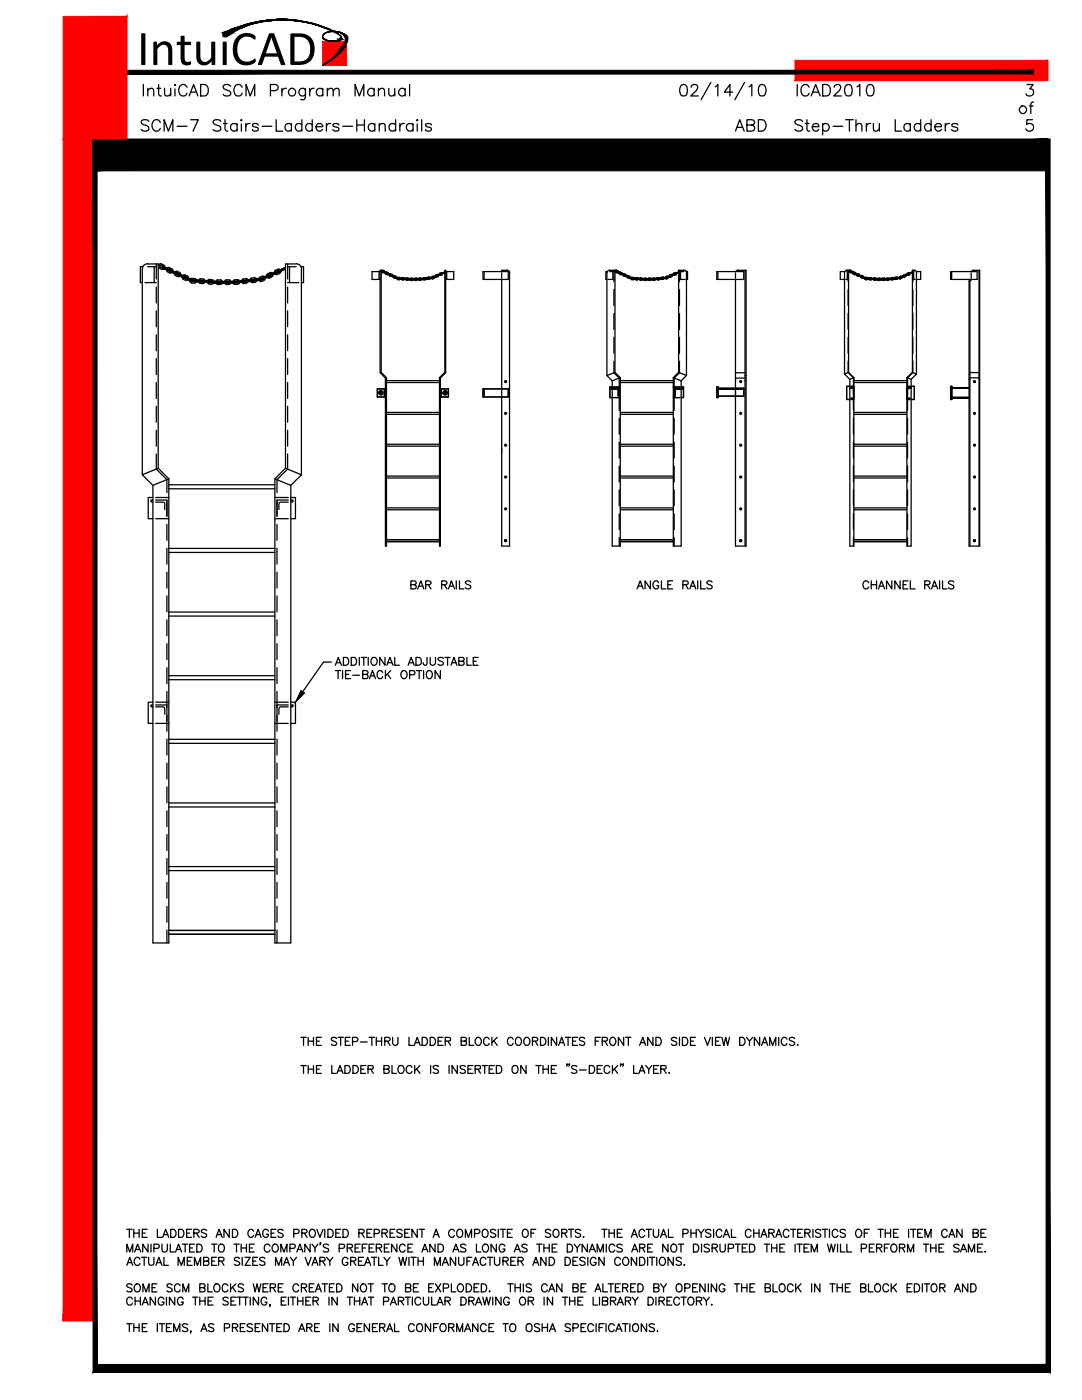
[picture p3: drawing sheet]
<svg xmlns="http://www.w3.org/2000/svg" width="216mm" height="279mm" viewBox="0 0 216 279" stroke-linecap="round" stroke-linejoin="round" font-family="sans-serif">
<defs><g id="words">
<text font-size="10" x="27.3" y="13">IntuiCAD</text>
</g></defs>
<!-- layer: S-DECK -->
<g fill="none" stroke="#000" stroke-width=".25">
<path d="M28.5 53.2h-.5v3.2h.4M28.9 56.4h2.3M29.4 52.7h2.2v40.7l2.1 2.2M29.4 53.2h1.8M29.5 52.6a1.08 1.08 0 0 0-1.1 1.1v41.1l2.1 2.1M30.8 53.2v3.2M31.2 52.7v3M31.2 57.3v3.2M31.8 53.5l.5 .3M31.9 53.5a.44 .44 0 0 1-.2-.6 .44 .44 0 0 1 .5-.2l.5 .2a.44 .44 0 0 1 .2 .6 .44 .44 0 0 1-.6 .2M32.4 53.3v.1l1.2 .6 .1-.1v-.2l-1.1-.5 1.1 .5v.2l-.1 .1-1.2-.6v-.1l.1-.1zM32.6 53.1l-.6-.2-.1 .1 .1 .3"/>
<path d="M32.6 53.2l.1 .2-.1 .1-.7-.2M33.4 54.2l.5 .3M33.5 54l.5 .2M33.7 53.7l.6 .3v.1l-.3 .1M33.7 53.6l-.3 .1 .1 .3M33.8 53.4a.44 .44 0 0 0-.6 .2 .44 .44 0 0 0 .2 .6M33.8 53.4l.5 .2a.44 .44 0 0 1 .2 .6 .44 .44 0 0 1-.6 .3M33.9 54l.1 .2 1.1 .5 .2-.1-.1-.1-1.1-.6 1.1 .6 .1 .1-.2 .1-1.1-.5-.1-.2 .2-.1zM35 55l.4 .2M35.1 54.8l.4 .2M35.1 54.7l-.1-.2 .3-.1 .5 .3v.2h-.2M35.3 54.2l.5 .2"/>
<path d="M35.4 54.2a.44 .44 0 0 0-.6 .2 .44 .44 0 0 0 .2 .6M35.5 54.7v.2l1.1 .5 .3-.1-.1-.1-1.1-.5 1.1 .5 .1 .1-.3 .1-1.1-.5v-.2h.2zM35.8 54.4a.44 .44 0 0 1 .3 .6 .44 .44 0 0 1-.6 .2M36.5 55.7l.5 .2M36.8 55.1l.5 .2M36.8 55.1l-.2 .1v.1l.5 .4 .3-.1-.1-.3M36.9 54.9l.5 .2a.44 .44 0 0 1 .2 .6 .44 .44 0 0 1-.6 .2M36.9 54.9a.44 .44 0 0 0-.6 .2 .44 .44 0 0 0 .3 .6M37.1 55.4v.2l1.1 .5 .2-.1-1.2-.6 1.1 .5 .1 .1-.2 .1-1.1-.5v-.2h.1zM38.2 56.4a.44 .44 0 0 1-.4-.4 .44 .44 0 0 1 .5-.4h.5a.44 .44 0 0 1 .5 .5 .44 .44 0 0 1-.5 .4M38.3 56.5h.5M38.7 56l.1 .2h1.3l-.1-.2-1.2-.1 1.2 .1 .1 .2h-1.3l-.1-.2 .1-.1z"/>
<path d="M38.8 55.9l-.5-.1-.2 .2 .2 .2h.5l.2-.1-.2-.2M39.9 56.6h.6M40 56.5a.44 .44 0 0 1-.4-.4 .44 .44 0 0 1 .4-.5l.5 .1a.44 .44 0 0 1 .5 .5 .44 .44 0 0 1-.5 .4M40 55.9l.7 .1v.1l-.2 .2M40 56.3l.5 .1M40 55.9l-.2 .2 .2 .2M40.4 56.1v.2h1.5l-.1-.2-1.3-.1 1.3 .1 .1 .2h-1.5v-.2l.1-.1zM41.7 56.4h.5M41.7 56.7h.5M41.7 56l.7 .1v.2l-.2 .1M41.7 55.8h.6M41.8 56l-.2 .2 .1 .2"/>
<path d="M41.8 55.8a.44 .44 0 0 0-.5 .4 .44 .44 0 0 0 .4 .5M42.1 56.1l.1 .3h1.3v-.2l-1.3-.1 1.3 .1v.2h-1.3zM42.3 55.8a.44 .44 0 0 1 .4 .5 .44 .44 0 0 1-.5 .4M43.4 56.1h.6M43.4 56.5h.6M43.4 56.8h.6M43.4 55.9a.44 .44 0 0 0-.4 .4 .44 .44 0 0 0 .4 .4M43.4 56.1l-.1 .2 .1 .2M43.9 56.2l-.1 .2 .1 .1 1.4-.1-.1-.2h-1.2h1.2l.1 .2-1.4 .1-.1-.1zM44 55.9h-.6M44 55.9a.44 .44 0 0 1 .4 .4 .44 .44 0 0 1-.4 .4M44 56.1l.2 .2-.2 .2"/>
<path d="M45.2 55.9h.5M45.2 56.5h.5M45.2 56.8h.5M45.2 55.9a.44 .44 0 0 0-.5 .4 .44 .44 0 0 0 .5 .4M45.2 56.1l-.2 .2 .2 .2M45.5 56.3l.1 .1h1.4l-.1-.2h-1.2h1.2v.2h-1.3l.1-.2zM45.7 56.1h-.5M45.7 55.9a.44 .44 0 0 1 .4 .4 .44 .44 0 0 1-.4 .4M45.7 56.1l.2 .2-.2 .2M46.8 55.9a.44 .44 0 0 0-.4 .4 .44 .44 0 0 0 .5 .4M47.3 56.1v.3h.1l1.2-.1 .1-.2h-1.3h1.3l-.1 .2-1.2 .1h-.1zM47.4 56.1l-.7 .1v.1l.2 .2"/>
<path d="M47.4 55.8l-.6 .1M47.4 55.8a.44 .44 0 0 1 .5 .4 .44 .44 0 0 1-.4 .5M47.4 56.4l-.5 .1M47.4 56.1l.2 .1-.2 .2M47.4 56.7l-.5 .1M48.5 55.9h.7l.1 .1-.2 .2M48.6 55.9l-.2 .2 .2 .2M49 56l.1 .2 1.2-.1 .1-.2h-1.3h1.3l-.1 .2-1.2 .1zM49.1 55.6l-.5 .1a.44 .44 0 0 0-.4 .5 .44 .44 0 0 0 .5 .4M49.1 55.6a.44 .44 0 0 1 .5 .4 .44 .44 0 0 1-.4 .5M49.1 56.3h-.5M49.1 56.5l-.5 .1"/>
<path d="M50.3 55.5a.44 .44 0 0 0-.4 .5 .44 .44 0 0 0 .4 .4M50.3 55.7l-.2 .2 .2 .2M50.7 55.8v.2l1.4-.2v-.2l-1.3 .2 1.3-.1v.2l-1.4 .1zM50.7 55.4l-.5 .1M50.8 55.7l-.5 .1M50.8 55.4a.44 .44 0 0 1 .5 .4 .44 .44 0 0 1-.4 .5M50.8 56.1h-.5M50.8 55.7l.2 .2-.1 .2M50.9 56.4h-.6M51.9 55.3a.44 .44 0 0 0-.3 .6 .44 .44 0 0 0 .6 .3M52 55.6l-.1 .2 .2 .1M52.3 55.1l-.5 .2"/>
<path d="M52.3 55.1a.44 .44 0 0 1 .6 .3 .44 .44 0 0 1-.2 .5M52.4 55.5v.1l.1 .1 1.2-.5v-.2l-.2-.1-1.1 .5 1.1-.5 .2 .1v.2l-1.2 .5-.1-.1zM52.4 55.4l-.5 .2M52.4 55.4l.3 .1v.1l-.6 .3M52.6 56l-.4 .2M53.4 54.7l.5-.3a.44 .44 0 0 1 .6 .2 .44 .44 0 0 1-.3 .6M53.4 54.7a.44 .44 0 0 0-.2 .6 .44 .44 0 0 0 .6 .2M53.5 54.9l-.1 .2 .3 .1M53.9 54.8l.2 .2 1.1-.5 .1-.2-.2-.1-1.1 .6 1.1-.6 .2 .1-.1 .2-1.1 .5zM54 54.7l-.5 .2M54 54.6l.2 .1-.1 .3M54.1 55l-.4 .3"/>
<path d="M54.2 55.3l-.5 .2M55 53.9a.44 .44 0 0 0-.2 .6 .44 .44 0 0 0 .5 .3M55.4 53.7l-.5 .2M55.5 53.7a.44 .44 0 0 1 .5 .3 .44 .44 0 0 1-.2 .5M55.5 54.1v.1l.2 .1 1.1-.5v-.2l-.2-.1-1 .5 1-.5 .2 .1v.2l-1.1 .5-.2-.1zM55.5 54l-.4 .2M55.6 54l.2 .1-.1 .2-.6 .2-.1-.1 .1-.2M55.8 54.6l-.5 .2M57.4 52.7v3M57.4 57.3v3.2M57.4 56.4h2.2M57.4 53.2h1.7"/>
<path d="M57.8 53.2v3.2M59.1 52.7h-2.1v40.7l-2.2 2.2M59.1 52.6a1.02 1.02 0 0 1 1 1.1v41.1l-2.1 2.1M60 53.2h.6v3.2h-.5M75.6 54.2v1.6M75.8 53.9h.3v20.4l1 1.1v33.6h-.2v-33.5l-1.1-1.1zM75.8 54.2h-1.6v1.6h1.6M76.2 54.2l.3 .1M76.3 54l.3 .2M76.3 54l-.1 .1v.1M76.4 53.9l.4 .2-.2 .3h-.2M76.4 53.9h-.2l-.1 .3 .3 .3"/>
<path d="M76.4 54.2l.7 .3zM76.6 54.1v.2h-.1M77 54.6l.2 .1M77.1 54.4l.2 .1M77.1 54.4h-.1v.2M77.2 54.5v.2l.7 .2v-.1l-.6-.3 .6 .3v.1l-.7-.2zM77.4 54.5v.1l-.1 .1M77.4 54.4l-.4-.1-.2 .3 .2 .1M77.4 54.4l.1 .1-.1 .3-.5-.1M77.9 54.8l.2 .1M77.9 54.8h-.1v.2M77.9 54.7l.3 .1"/>
<path d="M78 54.6h-.2l-.2 .3 .4 .3M78 54.9l.7 .4zM78.2 54.8l-.1 .2h-.3M78.2 54.7l.1 .3-.3 .2M78.6 55.1l.3 .2M78.7 55.1l-.2 .1 .1 .1M78.7 55h-.2l-.1 .3 .4 .3M78.7 55l.2 .1M78.8 55.3v.1l.6 .2v-.1l-.5-.2 .5 .2v.1l-.6-.2zM78.9 55.2v.2l-.3-.1M79 55.1l.1 .3-.3 .1M79.4 55.8l.3 .1"/>
<path d="M79.6 55.6h.7zM79.7 55.4h-.4l-.1 .3 .2 .1M79.7 55.5l.1 .1-.1 .1-.4-.1 .4-.1M79.7 55.3l.2 .3-.2 .2M80.2 55.4h.3M80.2 55.6h.3M80.3 55.5l-.1 .2 .3 .1M80.3 55.4h-.2v.4l.4 .1 .3-.3-.3-.2M80.5 55.6v.1h.7l-.7-.1 .7 .1h-.7zM80.5 55.5l.1 .1-.1 .1M81.1 55.6h.3M81.1 55.8h.3"/>
<path d="M81.1 55.9h.3M81.1 55.6l-.1 .1 .1 .1M81.1 55.4l-.2 .2 .2 .3M81.1 55.5h.5v.4h-.2M81.4 55.6l-.1 .2h.7v-.1l-.6-.1 .6 .1v.1h-.7zM81.4 55.6l.1 .1-.1 .1M81.8 55.6l.5-.1 .2 .2a.42 .42 0 0 1-.7 .2zM81.9 55.7h.5l-.4 .2zM82.2 55.7v.1h.7v-.1h-.7h.7v.1h-.7zM82.8 55.6h.4l-.1 .2M82.8 55.5h.3M82.8 55.9h.3"/>
<path d="M82.8 56h.3M82.9 55.5l-.3 .2 .3 .2M82.9 55.6l-.2 .1 .2 .1M83 55.7v.1h.8l-.7-.1 .7 .1h-.8zM83.1 55.5l.2 .2-.2 .2M83.7 55.5l-.2 .2 .2 .2M83.7 55.6l-.1 .1 .1 .1M83.9 55.6v.2l.7-.1-.7-.1 .7 .1-.7 .1zM83.9 55.5h.2v.3l-.4 .2M83.9 55.5h-.2M83.9 55.6h-.2M83.9 55.6l.1 .2-.3 .1"/>
<path d="M84.5 55.4l-.1 .1v.3l.4 .1M84.5 55.4h.5v.4l-.1 .1M84.5 55.5l-.1 .1 .2 .1M84.7 55.6l.1 .1 .6-.1 .1-.1-.7 .1 .7-.1-.1 .1-.6 .1zM84.8 55.5l-.3 .1M84.8 55.7l-.2 .1M84.8 55.5l.1 .1v.1M85.4 55.3l-.2 .3 .3 .2M85.4 55.6h.3M85.4 55.8h.3M85.4 55.4l-.1 .1 .1 .1M85.6 55.5v.1l.7-.1v-.1l-.6 .1 .6-.1v.1l-.7 .1z"/>
<path d="M85.6 55.3h-.2M85.7 55.3l.2 .2-.2 .2M85.7 55.4l-.3 .1M85.7 55.4l.1 .1-.1 .1M86.2 55.3l.4-.2 .1 .3-.1 .1M86.2 55.2l-.1 .3 .3 .2M86.2 55.4v.1h.1M86.4 55.3l.1 .1 .6-.3-.6 .2 .6-.2-.6 .3zM86.5 55.2l.1 .1-.1 .1M86.5 55.3l-.3 .1M86.5 55.4l-.2 .2M86.6 55.6l-.3 .1"/>
<path d="M87.2 55l.1 .1 .6-.3v-.1l-.7 .3 .7-.3v.1l-.6 .3zM87.2 54.9l-.3 .2 .2 .1M87.3 54.9h.1l-.1 .2M87.3 55.1l-.2 .1M87.4 55.2l.1-.3a.46 .46 0 0 0-.7 .1l.2 .3 .4-.1M87.8 54.6v.2h.1M88 54.5l-.4 .1 .2 .3h.1M88 54.4l.3 .1-.1 .4M88 54.6v.1l.7-.3-.7 .2 .7-.2-.6 .3zM88 54.6l-.2 .1M88.1 54.5l.1 .1-.1 .1M88.1 54.8h-.2"/>
<path d="M88.2 54.9l-.3 .1M88.8 53.9h.1v20.5l-1 1.1v33.5h-.2v-33.6l1.1-1.1zM88.9 54.2h1.6v1.6h-1.6M89.1 54.2v1.6M96.4 54.2h5v1.6h-5zM96.6 54.2v1.6M100.1 54.2v-.3h1.1l.4 .3 .1 .2M100.1 54.5v1M100.1 55.8v21.8M101.7 54.5v54.5h-1.6v-29.8M121.1 54.5v20.4l1.1 1.1M121.1 54.4l.3-.4 1.3-.1v20.4l1.1 1.1"/>
<path d="M121.2 54.2h-.3v1.6h.2M121.4 55.8h1.1M121.7 54.2h.8M122.3 54.2v1.6M122.5 53.9v2.3M122.5 57.8v3.2M122.8 54.3l.2 .2M122.9 54.2l.2 .1M123 54l.2 .2M123 54l-.2 .1 .1 .1M123 53.9l.3 .1M123 53.9l-.3 .1 .1 .3"/>
<path d="M123.1 54.2l.7 .3zM123.2 54.1l.1 .2h-.1M123.3 54l.1 .3-.3 .1M123.7 54.4l.3 .1M123.7 54.4l-.1 .1 .3 .2 .2-.1-.1-.1M123.9 54.5v.2l.6 .2v-.1l-.5-.3 .5 .3v.1l-.6-.2zM124 54.4l-.4-.1-.1 .3 .1 .1M124.1 54.4l.1 .1-.2 .3-.4-.1M124.5 54.8l.3 .1M124.6 54.8l-.2 .1 .3 .1h.2l-.1-.2M124.6 54.7l.2 .1M124.6 54.6h-.2l-.1 .3 .3 .3"/>
<path d="M124.7 54.9l.6 .4zM124.9 54.7l.1 .3-.3 .2M125.4 55h-.2l-.1 .3 .3 .3M125.4 55l.3 .2-.1 .3h-.2M125.5 55.3v.1l.6 .2v-.1l-.6-.2 .6 .2-.1 .1-.5-.2zM125.5 55.3l-.3-.2v.2M125.6 55.2v.2l-.4-.1M126 55.8l.3 .1M126.1 55.3l.2 .1M126.1 55.3l-.3 .3 .3 .2M126.3 55.6v.1l.7-.1h-.7h.7l-.7 .1zM126.3 55.5l.1 .1-.1 .1-.3-.1 .3-.1"/>
<path d="M126.3 55.3l.3 .3-.3 .2M126.9 55.4h.3M126.9 55.6h.3M126.9 55.5l-.1 .2 .4 .1M126.9 55.4h-.1l-.1 .4 .5 .1 .2-.3-.2-.2M127.1 55.6v.1h.7l-.6-.1 .6 .1h-.7zM127.2 55.5l.1 .1-.1 .1M127.7 55.6h.3M127.8 55.6l-.1 .1 .1 .1M127.8 55.4l-.3 .2 .3 .3M127.8 55.5h.4l.1 .2-.1 .2h-.5M128 55.6v.2h.7v-.1l-.7-.1 .7 .1v.1h-.7z"/>
<path d="M128 55.6l.1 .2h-.4M128.6 55.7h.4l-.3 .2zM128.6 55.5l.5 .1v.1a.42 .42 0 0 1-.6 .2v-.3l.2-.1M128.8 55.7v.1h.7v-.1h-.6h.6v.1h-.7zM129.5 55.5h.2M129.5 55.9h.2M129.5 56h.2M129.5 55.5l-.2 .2 .2 .2M129.5 55.8l-.1-.1 .1-.1h.3v.2M129.7 55.7v.1h.7l-.7-.1 .7 .1h-.7zM129.8 55.5l.2 .2-.2 .2M130.3 55.5l-.2 .2 .3 .2"/>
<path d="M130.3 55.5h.5v.2v.1l-.4 .2M130.5 55.6v.2l.8-.1-.7-.1 .7 .1-.8 .1zM130.6 55.6h-.3l.1 .2M130.6 55.6l.1 .1-.1 .1M130.6 55.8l-.3 .1M131.2 55.4l-.2 .2 .2 .3M131.2 55.4h.4l.1 .2v.2l-.5 .1M131.2 55.5l-.1 .1 .1 .1M131.4 55.6l.1 .1 .6-.1v-.1l-.7 .1 .7-.1v.1l-.6 .1zM131.4 55.5l-.2 .1M131.5 55.5l.1 .2-.4 .1M132.1 55.8h.2"/>
<path d="M132.1 55.4l-.1 .1 .1 .1M132.2 55.5l.1 .1 .7-.1-.1-.1-.6 .1 .6-.1 .1 .1-.7 .1zM132.3 55.3l-.4 .1v.3l.2 .1M132.3 55.3l.3 .2-.2 .2M132.3 55.4l-.3 .1M132.3 55.4l.1 .2h-.3M132.8 55.3l.4-.2 .2 .3-.2 .1M132.8 55.2l-.1 .3 .3 .2M133.1 55.3l-.3 .1 .2 .1M133.1 55.3l.1 .1 .6-.3-.7 .2 .7-.2-.6 .3zM133.1 55.2l.1 .1v.1M133.2 55.4l-.2 .2"/>
<path d="M133.3 55.6l-.3 .1M133.8 55l.2 .1 .5-.3v-.1l-.6 .3 .6-.3v.1l-.5 .3zM133.9 54.9l.1 .1-.4 .2 .3-.3M134 55.2l.2-.3a.46 .46 0 0 0-.7 .1l.1 .3 .4-.1M134.5 54.6v.2h.2M134.6 54.5l-.3 .1 .1 .3h.2M134.7 54.4h.1l.2 .3-.4 .3M134.7 54.6l-.1 .1 .7-.3-.6 .2 .6-.2-.6 .3zM134.7 54.6l-.3 .1M134.7 54.5l.2 .1-.1 .1M135.6 55.8h1.1M135.6 54.2h.9"/>
<path d="M135.6 53.9v2.3M135.6 57.8v3.2M135.8 54.2v1.6M136.9 54.2h.3v1.6h-.2M137 54.5v20.4l-1.1 1.1M137 54.4l-.2-.4-1.4-.1v20.4l-1 1.1M143 54.2h5.4v1.6h-5.4zM143.2 54.2v1.6M146.8 54.5v1M146.8 55.8v21.7M147.3 53.9h1.6v55.1h-2.1v-29.9M147.3 53.9l-.5 .3"/>
<path d="M148.7 53.9v55.1M168.5 54.5v20.1M168.6 54.2h-.9v1.6h.8M168.8 55.8h.4M169 54.2h.2M169 53.9h.3v20.4M169 53.9l-.4 .3-.1 .2M169.1 54.2v1.6M169.2 53.9v2.3M169.2 57.8v3.2M169.6 54l.3 .2M169.6 54l-.1 .1v.1"/>
<path d="M169.7 53.9l.2 .1M169.7 53.9h-.2l-.1 .3 .3 .3M169.7 54.2l.7 .3zM169.9 54.1v.2l-.4-.1M169.9 54l.2 .3-.3 .1M170.4 54.4l.2 .1M170.4 54.4l-.1 .1 .2 .2 .2-.1v-.1M170.5 54.5v.2l.7 .2v-.1l-.6-.3 .6 .3v.1l-.7-.2zM170.7 54.4l-.4-.1-.2 .3 .2 .1M170.7 54.4l.1 .1-.1 .3-.4-.1M171.2 54.7l.3 .1M171.3 54.6l-.4 .2 .2 .3"/>
<path d="M171.3 54.9l.7 .4zM171.4 54.8l.1 .2h-.2l-.2-.2 .3 .1M171.5 54.7l.1 .2-.1 .3-.5-.1M171.9 55.3l.2 .1M172 55h-.2l-.1 .3 .4 .3M172 55l.4 .2-.1 .3h-.2M172.1 55.3v.1l.6 .2v-.1l-.5-.2 .5 .2v.1l-.6-.2zM172.2 55.3l-.3-.2v.2M172.2 55.2l.1 .2h-.2M172.7 55.7h.3M172.7 55.8l.3 .1M172.7 55.3l.3 .1"/>
<path d="M172.7 55.5h.3M172.7 55.5l-.1 .1 .1 .1M172.7 55.3l-.2 .3 .2 .2M172.9 55.6v.1h.7v-.1h-.6h.6v.1h-.7zM173 55.5l.1 .1-.1 .1M173 55.3l.2 .3-.2 .2M173.6 55.4h.2M173.6 55.6h.2M173.6 55.5l-.1 .2 .3 .1M173.6 55.4h-.2v.4l.4 .1 .3-.3-.3-.2M173.8 55.6v.1h.7l-.7-.1 .7 .1h-.7zM173.8 55.5l.1 .1-.1 .1"/>
<path d="M174.4 55.6h.3M174.4 55.6l-.1 .1 .1 .1M174.4 55.4l-.2 .2 .2 .3M174.4 55.5h.4l.1 .2-.1 .2h-.4M174.6 55.6v.2h.7v-.1l-.6-.1 .6 .1v.1h-.7zM174.7 55.6v.2h-.3M175.1 55.6l.5-.1 .2 .2-.1 .2-.4 .1-.2-.1zM175.2 55.7h.5l-.4 .2zM175.5 55.7v.1h.7v-.1h-.7h.7v.1h-.7zM176.1 55.5h.3M176.1 55.9h.3M176.1 56h.3"/>
<path d="M176.2 55.5l-.3 .2 .3 .2M176.2 55.8l-.1-.1 .1-.1h.3l-.1 .2M176.3 55.7v.1h.8l-.7-.1 .7 .1h-.8zM176.4 55.5l.2 .2-.2 .2M177 55.5l-.2 .2 .2 .2M177 55.5h.4l.1 .2-.1 .1-.4 .2M177.2 55.6v.2l.7-.1-.7-.1 .7 .1-.7 .1zM177.2 55.6h-.3l.1 .2M177.2 55.6l.1 .2-.3 .1M177.8 55.4l-.1 .1v.3l.4 .1M177.8 55.5l-.1 .1 .2 .1M178 55.6l.1 .1 .6-.1 .1-.1-.7 .1 .7-.1-.1 .1-.6 .1z"/>
<path d="M178.1 55.4h-.3M178.1 55.5l-.3 .1M178.1 55.4l.3 .2-.2 .3M178.1 55.5l.1 .2-.3 .1M178.7 55.4l-.1 .1 .1 .1M178.9 55.5v.1l.7-.1v-.1l-.6 .1 .6-.1v.1l-.7 .1zM178.9 55.3l-.4 .1v.2v.1l.5 .1M178.9 55.4l-.2 .1M179 55.3l.2 .2-.2 .2M179 55.4l.1 .2h-.4M179.4 55.3l.5-.2 .1 .3-.1 .1M179.5 55.2l-.1 .3 .3 .2"/>
<path d="M179.7 55.3l-.2 .1 .1 .1M179.7 55.3l.1 .1 .6-.3-.6 .2 .6-.2-.6 .3zM179.8 55.2l.1 .2-.3 .2M179.9 55.6l-.3 .1M180.5 55l.1 .1 .6-.3v-.1l-.7 .3 .7-.3v.1l-.6 .3zM180.6 54.9l.1 .1-.4 .2 .2-.3M180.7 55.2l.1-.3a.46 .46 0 0 0-.7 .1l.2 .3 .4-.1M181.1 54.5l-.2 .3 .3 .1M181.1 54.6v.2h.3M181.3 54.5h-.3M181.3 54.4h.1l.2 .3-.4 .3M181.3 54.6l.1 .1 .6-.3-.7 .2 .7-.2-.6 .3z"/>
<path d="M181.3 54.5l.2 .1-.1 .1M181.3 54.6l-.2 .1M182.1 55.8h.5M182.1 54.2h.3M182.1 53.9v2.3M182.1 57.8v3.2M182.3 54.2v1.6M182.8 54.2h.9v1.6h-.8M182.9 54.5v20.1M182.9 54.4a.58 .58 0 0 0-.8-.5v20.4M189.7 54.2h5.3v1.6h-5.3zM189.9 54.2v1.6"/>
<path d="M193.8 54.5v1M193.8 55.7l-.2 .3M193.9 54.2l.4-.3h1.2v55.1h-2.1v-52.9h.1v52.9M195.4 53.9v55.1M31.2 62v3.2M31.2 66.8v3.2M31.2 71.6v3.1M31.2 76.3v3.2M57.4 62v3.2M57.4 66.8v3.2M57.4 71.6v3.1M57.4 76.3v3.2"/>
<path d="M76.7 77.6v1.6M76.9 77.6h-1.6v1.6h1.6M77.1 76h10.6M77.1 76.3h10.6M87.9 77.6h1.6M88.1 77.6v1.6M89.5 77.6v1.6h-1.6h1.6zM96.4 77.6v1.6h5M96.4 77.6h5v1.6M96.6 77.6v1.6M100.1 77.9v1M100.7 76h.3v.3h-.3z"/>
<path d="M121.7 77.2h.5h-.5v2.1h.5h-.5zM122.1 77.7h.1M122.2 77.5h-.3l.2 .2M122.4 77.5h1.2v1.6l-.3-.1v-1.3h-.9M122.4 79.3h1.4M122.4 77.2h1.4M122.5 72.1v2.3l1.1 1.1v1.6M122.5 62.6v3.2M122.5 67.3v3.2M122.7 74.3l-1.6 .6M123.6 78.7v3.2M123.8 76h10.6"/>
<path d="M123.8 76.3h10.6M123.8 75.4v33.6h-1.6v-33M123.8 75.4l-1.6 .6M134.4 75.4v33.6h1.5v-33M134.4 75.4l1.5 .6M134.4 79.3h1.3M134.4 77.2h1.3M134.5 78.7v3.2M135.4 74.3l1.6 .6M135.6 72.1v2.3l-1.1 1.1v1.6M135.6 62.6v3.2M135.6 67.3v3.2"/>
<path d="M135.7 77.5h-1.2v1.6l.2-.1 .1-1.3h.9M135.9 77.5h.2l-.1 .2M135.9 77.2h.5v2.1h-.5M135.9 77.7h.1M143 77.2h.3v2.1h-.3zM143.3 77.7h5.1M143.3 77.5h5.1v1.6h-5.1M146.8 77.9v.9M146.8 74.4h1.9M146.8 75.5h1.9M147.6 76h.3v.3h-.3zM148.7 74.9h.2"/>
<path d="M148.7 76h.2M169.2 72.1v2.3l1.1 1v1.7M169.2 62.5v3.2M169.2 67.3v3.2M169.3 74.3l-.8 .3 1.1 1.1 .8-.3M169.3 74.3l1.1 1.1M169.6 77.1h-.7v2.6h.7M169.8 79.5h.6v-2.1h-.8l.7 .3v4.2M169.8 77.1h.6M169.8 79.7h.6M170.4 76h10.6M170.4 76.3h10.6"/>
<path d="M170.4 75.4v33.6h-.8v-33.3M181 75.4v33.6h.8v-33.3M181 77.1h.6M181 79.7h.6M181.6 79.5h-.6v-2.1h.8l-.7 .3v4.2M181.8 77.1h.6v2.6h-.6M182.1 74.3l.8 .3-1.1 1.1-.8-.3M182.1 74.3l-1.1 1.1M182.1 72.1v2.3l-1 1v1.7M182.1 62.5v3.2M182.1 67.3v3.2M189.7 77.1h.2v2.6h-.2z"/>
<path d="M189.9 77.5h3.5M189.9 77.4h3.5M189.9 79.5h3.5M189.9 79.3h3.5M193.4 74.6h.1M193.4 75.7h.1M193.5 75.4h1.9M193.5 74.4h1.9M194.3 76h.3v.3h-.3zM195.4 74.6h.1M195.4 75.7h.1M30.1 100l.2 .2"/>
<path d="M30.5 99.8h-.4v.2M30.5 99.3h-.9v4.2h.9M31.1 99.8h2.2v3.2M31.1 99.3h2.6M31.2 90.6v3l2.1 2.1v2.6M31.2 81.1v3.2M31.2 85.9v3.1M31.6 93.4l-3.2 1.4M33.3 99.9v3.2M33.7 95.6v92.6h-3.2v-91.3M33.7 95.6l-3.2 1.3M33.7 96.7h21.1"/>
<path d="M33.7 97.6h21.1M54.8 95.6v92.6h3.2v-91.3M54.8 95.6l3.2 1.3M54.8 99.3h2.7M57 93.4l3.1 1.4M57.4 90.6v3l-2.1 2.1v2.6M57.4 81.1v3.2M57.4 85.9v3.1M57.5 99.8h-2.2v3.3M58 99.8h.4v.2M58 99.3h1v4.2h-1M58.4 100l-.1 .2"/>
<path d="M77.1 89h10.6M77.1 88.7h10.6M77.1 95.4h10.6M77.1 95h10.6M77.1 82.7h10.6M77.1 82.3h10.6M100.7 82.4h.3v.2h-.3zM100.7 88.7h.3v.3h-.3zM100.7 95.1h.3v.2h-.3zM123.6 83.5v3.2M123.6 88.2v3.2M123.6 93v3.2"/>
<path d="M123.6 97.8v3.1M123.8 89h10.6M123.8 88.7h10.6M123.8 95.4h10.6M123.8 95h10.6M123.8 82.7h10.6M123.8 82.3h10.6M134.5 83.5v3.2M134.5 88.2v3.2M134.5 93v3.2M134.5 97.8v3.1M147.6 82.4h.3v.2h-.3z"/>
<path d="M147.6 88.7h.3v.3h-.3zM147.6 95.1h.3v.2h-.3zM170.3 83.5v3.1M170.3 88.2v3.2M170.3 93v3.2M170.3 97.8v3.1M170.4 89h10.6M170.4 88.7h10.6M170.4 95.4h10.6M170.4 95h10.6M170.4 82.7h10.6M170.4 82.3h10.6"/>
<path d="M181.1 83.5v3.1M181.1 88.2v3.2M181.1 93v3.2M181.1 97.8v3.1M194.3 82.4h.3v.2h-.3zM194.3 88.7h.3v.3h-.3zM194.3 95.1h.3v.2h-.3zM30.3 100.2h.2M31.1 100.2l1.7 .1 .1 1.4M31.1 103.5h2.6M33.3 104.7v3.1M33.3 109.4v3.2"/>
<path d="M33.3 114.2v3.2M33.3 118.9v3.2M33.7 110.3h21.1M33.7 109.4h21.1M54.8 103.5h2.7M55.3 104.7v3.1M55.3 109.4v3.2M55.3 114.2v3.2M55.3 118.9v3.2M57.5 100.2l-1.8 .1v1.4M58 100.2h.2M77.1 101.7h10.6"/>
<path d="M77.1 101.4h10.6M77.1 108.1h10.6M77.1 107.7h10.6M100.7 101.4h.3v.3h-.3zM100.7 107.8h.3v.2h-.3zM123.6 102.5v3.2M123.6 107.3v1.7M123.8 101.7h10.6M123.8 101.4h10.6M123.8 108.1h10.6M123.8 107.7h10.6M134.5 102.5v3.2"/>
<path d="M134.5 107.3v1.7M147.6 101.4h.3v.3h-.3zM147.6 107.8h.3v.2h-.3zM170.3 102.5v3.2M170.3 107.3v1.7M170.4 101.7h10.6M170.4 101.4h10.6M170.4 108.1h10.6M170.4 107.7h10.6M181.1 102.5v3.2M181.1 107.3v1.7M194.3 101.4h.3v.3h-.3z"/>
<path d="M194.3 107.8h.3v.2h-.3zM33.3 123.7v3.2M33.3 128.5v3.1M33.3 133.2v3.2M33.3 138v3.2M33.7 123h21.1M33.7 122.1h21.1M33.7 135.7h21.1M33.7 134.8h21.1M55.3 123.7v3.2M55.3 128.5v3.1M55.3 133.2v3.2"/>
<path d="M55.3 138v7.9M30.1 140.9l.2 .2M30.3 141.1h.2M30.5 140.7h-.4v.2M30.5 140.1h-.9v4.3h.9M31.1 140.7h2.2v3.2M31.1 141.1h1.5l.2 .1 .1 1.4M31.1 144.4h2.6M31.1 140.1h2.6M33.3 142.8v3.1M33.3 147.5v3.2M33.3 152.3v3.2"/>
<path d="M33.3 157v3.2M33.7 148.4h21.1M33.7 147.5h21.1M54.8 144.4h2.7M54.8 140.1h2.7M55.3 147.5v3.2M55.3 152.3v3.2M55.3 157v3.2M55.3 140.7h2.2M57.5 141.1h-1.5l-.3 .1v1.4M58 140.7h.4v.2M58 140.1h1v4.3h-1"/>
<path d="M58 141.1h.2M58.4 140.9l-.1 .2M33.3 161.8v3.2M33.3 166.6v3.1M33.3 171.3v3.2M33.3 176.1v3.2M33.7 161.1h21.1M33.7 160.2h21.1M33.7 173.8h21.1M33.7 172.9h21.1M55.3 161.8v3.2M55.3 166.6v3.1"/>
<path d="M55.3 171.3v3.2M55.3 176.1v3.2M33.3 180.9v3.1M33.3 185.6v2.6M33.7 186.5h21.1M33.7 185.7h21.1M55.3 180.9v3.1M55.3 185.6v2.6"/>
</g>
<!-- layer: S-ABLT -->
<g fill="none" stroke="#000" stroke-width=".25">
<path d="M75.8 78.1h.3l.3 .3-.3 .3h-.3l-.2-.3zM88.6 78.1h.4l.2 .3-.2 .3h-.4l-.2-.3z"/>
<circle cx="76" cy="78.4" r=".19"/>
<circle cx="76" cy="78.4" r=".4"/>
<circle cx="76" cy="78.4" r=".32"/>
<circle cx="88.8" cy="78.4" r=".19"/>
<circle cx="88.8" cy="78.4" r=".32"/>
<circle cx="88.8" cy="78.4" r=".4"/>
</g>
<!-- layer: S-TEXT -->
<g fill="none" stroke="#000" stroke-width=".25">
<path d="M82 116.7l.9-.1 .1-.4-.3-.3h-.7v1.6l.9-.1 .1-.4-.3-.3M83.3 117.5l.7-1.6 .6 1.6M83.6 117h.8M84.9 116.7l.9-.1 .2-.4-.4-.3h-.7v1.6M85.5 116.7l.5 .8M88.1 116.7l.9-.1 .2-.4-.4-.3h-.7v1.6M88.6 116.7l.6 .8M89.5 117.5l.6-1.6 .6 1.6M89.7 117h.8M91 115.9v1.6M91.7 115.9v1.6h.9M93.9 116.2a.59 .59 0 0 0-.5-.3 .59 .59 0 0 0-.5 .4l.3 .3 .7 .3v.4a.65 .65 0 0 1-1 0"/>
<path d="M127.1 117.5l.6-1.6 .6 1.6M127.4 117h.7M129.8 115.9v1.6l-1.1-1.6v1.6M131.4 116.3a.59 .59 0 0 0-.6-.4 .59 .59 0 0 0-.5 .6v.4a.58 .58 0 0 0 .6 .6 .58 .58 0 0 0 .5-.6h-.4M132 115.9v1.6h.9M133.3 116.7h.5M134.2 115.9h-.9v1.6h.9M136.3 116.7l.9-.1 .1-.5-.3-.2h-.7v1.6M136.8 116.7l.5 .8M137.7 117.5l.5-1.6 .6 1.6M137.9 117h.7M139.2 115.9v1.6"/>
<path d="M139.8 115.9v1.6h.9M142.1 116.2a.59 .59 0 0 0-.6-.3 .59 .59 0 0 0-.5 .4l.1 .2 .9 .4 .1 .4a.65 .65 0 0 1-1.1 0M173.3 116.3a.59 .59 0 0 0-.6-.4 .59 .59 0 0 0-.5 .6v.4a.59 .59 0 0 0 .5 .6 .59 .59 0 0 0 .6-.3M173.8 116.7h1.1M173.8 115.9v1.6M174.9 115.9v1.6M175.3 117.5l.6-1.6 .6 1.6M175.5 117h.8M178 115.9v1.6l-1.1-1.6v1.6M179.6 115.9v1.6l-1.1-1.6v1.6M180.2 116.7h.6M181.2 115.9h-1v1.6h1"/>
<path d="M181.6 115.9v1.6h1M184.5 116.7l.9-.1 .2-.4-.4-.3h-.7v1.6M185 116.7l.6 .8M185.9 117.5l.6-1.6 .6 1.6M186.1 117h.7M187.5 115.9v1.6M188.1 115.9v1.6h.9M190.3 116.2a.59 .59 0 0 0-.6-.3 .59 .59 0 0 0-.4 .4v.2l1 .4a.41 .41 0 0 1-.3 .6h-.4l-.3-.2M66.1 132.1h-1.6l-4.1 6M66.9 132.8l.6-1.6 .6 1.6M66.9 133.8h1.1M67.1 132.3h.8"/>
<path d="M67.5 133.8v1.6M68.4 133.8v1.6M68.5 131.2h.5a.82 .82 0 0 1 .6 .8 .82 .82 0 0 1-.6 .8h-.5zM68.9 134.6h.7M70 133.8h-1.1v1.6h1.1M70.1 131.2h.5a.84 .84 0 0 1 .6 .8 .84 .84 0 0 1-.6 .8h-.5zM70.4 134.8h1.3M71.7 131.2v1.6M72.1 131.2h1M72.4 134.6l.9-.1 .1-.4-.3-.3h-.7v1.6h.7l.2-.1 .1-.4-.3-.3M72.6 131.2v1.6M73.5 131.2v1.6"/>
<path d="M73.7 135.4l.6-1.6 .6 1.6M73.9 134.9h.8M74.3 131.2a.75 .75 0 0 1 1 .8 .75 .75 0 0 1-1 .7l-.3-.5v-.4zM76.4 134.2a.56 .56 0 0 0-.7-.4 .56 .56 0 0 0-.4 .6 .69 .69 0 0 0 .1 .8 .69 .69 0 0 0 .7 .2l.3-.3M76.8 131.2v1.6l-1-1.6v1.6M76.9 133.8v1.6M77.2 132.8l.6-1.6 .6 1.6M77.3 134.5l.7 .9M77.4 132.3h.8M78 133.8l-1.1 1.1M78.8 131.2v1.6h.9M80.3 133.9a.8 .8 0 0 1 1 .6 .8 .8 0 0 1-.5 .9 .84 .84 0 0 1-.8-.6 .84 .84 0 0 1 .3-.9z"/>
<path d="M81.4 132.8l.6-1.6 .7 1.6M81.6 132.3h.8M81.7 134.7l1-.1 .1-.2-.1-.5-1-.1v1.6M83 131.2h.6a.84 .84 0 0 1 .5 .8 .84 .84 0 0 1-.5 .8h-.6zM83.1 133.8h1M83.6 133.8v1.6M84.5 133.8v1.6M85.2 131.2l-.1 1.4-.2 .2-.4-.2-.1-.3M85.2 134.1l.2-.2a.76 .76 0 0 1 .9 .3 .76 .76 0 0 1-.2 1l-.1 .2a.76 .76 0 0 1-.9-.4 .76 .76 0 0 1 .1-.9zM85.8 131.2v1.1a.53 .53 0 0 0 .6 .5 .53 .53 0 0 0 .5-.5v-1.1M87.9 133.8v1.6l-1.1-1.6v1.6M88.5 131.4l-.4-.2h-.5l-.2 .2 .2 .4 .8 .4 .1 .4a.73 .73 0 0 1-1.1 0"/>
<path d="M88.8 131.2h1M89.3 131.2v1.6M90 132.8l.6-1.6 .6 1.6M90.2 132.3h.8M91.6 132l.9-.1 .1-.3-.1-.4h-.9v1.6l.9-.2 .1-.3-.1-.3h-.3M93.2 131.2v1.6h.9M94.4 132h.6M95.4 131.2h-1v1.6h1M60.1 207h1M60.1 212.7h1M60.6 207v1.6M60.6 212.7v1.5"/>
<path d="M61.5 207v1.6M61.5 212.7v1.5M61.5 207.8h1.1M61.5 213.4h1.1M62.6 207v1.6M62.6 212.7v1.5M63.1 207.8h.6M63.1 213.4h.6M64.1 207h-1v1.6h1M64.1 212.7h-1v1.5h1M66.2 212.7v1.5h.9M67.2 207.3a.59 .59 0 0 0-.6-.3 .59 .59 0 0 0-.5 .4l.1 .3 .8 .3 .2 .4a.65 .65 0 0 1-1.1 0"/>
<path d="M67.3 214.2l.5-1.5 .6 1.5M67.5 207h1M67.5 213.7h.7M68 207v1.6M68.8 212.7h.6a.84 .84 0 0 1 .5 .7 .84 .84 0 0 1-.5 .8h-.6zM68.9 207.8h.6M69.9 207h-1v1.6h1M70.3 207.9l.9-.1 .2-.5-.4-.3h-.7v1.6M70.4 212.7h.5a.82 .82 0 0 1 .6 .7 .82 .82 0 0 1-.6 .8h-.5zM71.9 208h1.4M72 213.4h.6M73 212.7h-1v1.5h1"/>
<path d="M73.4 213.4l.9-.1 .2-.3-.2-.3h-.9v1.5M73.6 207h1.1M74 213.4l.5 .8M74.2 207v1.6M75.1 207.8h1M75.1 207v1.6M76.1 207v1.6M76.6 213.4l.9-.1 .2-.3-.2-.3h-.9v1.5h.7l.3-.1 .1-.4-.4-.3M76.8 207.8l.9-.1 .1-.4-.3-.3h-.7v1.6M77.3 207.8l.5 .8M78.2 212.7v1.5h.9M78.3 207v1.2a.53 .53 0 0 0 .6 .4 .53 .53 0 0 0 .5-.4v-1.2"/>
<path d="M79.7 212.7a.8 .8 0 0 1 1 .5 .8 .8 0 0 1-.5 1 .84 .84 0 0 1-.8-.6 .84 .84 0 0 1 .3-.9zM81.6 207v1.6h.9M82.2 213a.6 .6 0 0 0-.7-.3 .6 .6 0 0 0-.4 .5v.4a.59 .59 0 0 0 .4 .6 .59 .59 0 0 0 .7-.4M82.7 208.6l.6-1.6 .5 1.6M82.7 212.7v1.5M82.9 208.1h.7M83.1 213.3l.7 .9M83.8 212.7l-1.1 1M84.2 207h.6a.88 .88 0 0 1 .5 .8 .88 .88 0 0 1-.5 .8h-.6zM85.8 207h.5a.85 .85 0 0 1 .6 .8 .85 .85 0 0 1-.6 .8h-.5zM85.9 212.7v1.5M87.4 207.8h.6"/>
<path d="M87.5 212.9l-.4-.2h-.5l-.2 .2 .2 .3 .8 .3 .1 .5a.73 .73 0 0 1-1.1 0M88.4 207h-1v1.6h1M88.8 207.8l1.1-.1v-.5l-.4-.2h-.7v1.6M89.4 207.8l.5 .8M89.6 212.7v1.5M91.3 212.7v1.5l-1.1-1.5v1.5M92 207.8l1-.1v-.5l-.3-.2h-.7v1.6h.7l.3-.1v-.5l-.3-.2M92.9 212.9l-.4-.2h-.5l-.2 .2 .2 .3 .8 .4 .1 .4a.73 .73 0 0 1-1.1 0M93.4 213.4h.6M93.6 207v1.6h.9M94.4 212.7h-1v1.5h1M94.8 213.4l.9-.1 .1-.5-1-.1v1.5"/>
<path d="M95 207.3l.2-.2a.75 .75 0 0 1 .8 .4 .75 .75 0 0 1-.1 .9l-.2 .1a.76 .76 0 0 1-.8-.3 .76 .76 0 0 1 .1-.9zM95.4 213.4l.5 .8M96.2 212.7h1.1M96.7 212.7v1.5M97.6 207.4a.57 .57 0 0 0-.7-.4 .57 .57 0 0 0-.4 .7 .68 .68 0 0 0 .2 .7 .68 .68 0 0 0 .7 .1l.2-.2M97.6 213.4h.6M98.2 207v1.6M98.5 207.7l.7 .9M98.6 212.7h-1v1.5h1M99 212.7h.6a.84 .84 0 0 1 .5 .7 .84 .84 0 0 1-.5 .8h-.6zM99.2 207l-1 1.1M102.3 212.9l.2-.2a.79 .79 0 0 1 .9 .6 .79 .79 0 0 1-.5 .9 .81 .81 0 0 1-.7-.5 .81 .81 0 0 1 .1-.8z"/>
<path d="M102.4 207.4a.59 .59 0 0 0-.7-.4 .59 .59 0 0 0-.5 .7v.3a.59 .59 0 0 0 .5 .6 .59 .59 0 0 0 .7-.3M103 207.3l.2-.2a.76 .76 0 0 1 .8 .3 .76 .76 0 0 1-.1 1l-.2 .1a.76 .76 0 0 1-.8-.3 .76 .76 0 0 1 .1-.9zM104.8 207.1a.8 .8 0 0 1 1 .5 .8 .8 0 0 1-.5 1 .84 .84 0 0 1-.8-.6 .84 .84 0 0 1 .3-.9zM105 212.7v1.5l-1.1-1.5v1.5M106.2 207.8l.9-.1 .2-.4-.4-.3h-.7v1.6M106.8 207.8l.5 .8M106.9 212.7h1.1M107.5 212.7v1.5M107.9 207h.5a.85 .85 0 0 1 .5 .8 .85 .85 0 0 1-.5 .8h-.5zM108.4 213.4h1M108.4 212.7v1.5M109.4 207v1.6"/>
<path d="M109.4 212.7v1.5M110 213.4h.6M111 212.7h-1v1.5h1M111.1 207v1.6l-1.1-1.6v1.6M111.4 208.6l.7-1.6 .6 1.6M111.7 208.1h.7M112.8 207h1.1M113.2 212.4h-.1h.1l-.1 .4M113.4 207v1.6M113.7 212.4h-.2h.2l-.2 .4M114.2 207.8h.7M115.1 212.9l-.4-.2h-.5l-.2 .2 .2 .3 .8 .4 .1 .4a.73 .73 0 0 1-1.1 0"/>
<path d="M115.3 207h-1.1v1.6h1.1M115.6 213.5h1.4M116.7 207.3a.59 .59 0 0 0-.6-.3 .59 .59 0 0 0-.5 .4l.2 .3 .7 .3 .2 .4a.64 .64 0 0 1-1.1 0M117.6 212.7h.5a.82 .82 0 0 1 .6 .7 .82 .82 0 0 1-.6 .8h-.5zM118.8 207.8h.6M119.2 213.4h.6M119.8 207h-1v1.6M120.2 207.8l.9-.1 .1-.4-.4-.3h-.6v1.6M120.2 212.7h-1v1.5h1M120.7 207.8l.5 .8M121.7 213a.57 .57 0 0 0-.7-.4 .57 .57 0 0 0-.4 .6 .69 .69 0 0 0 .7 1l.4-.4M121.9 207.1a.8 .8 0 0 1 1 .5 .8 .8 0 0 1-.5 1 .84 .84 0 0 1-.8-.6 .84 .84 0 0 1 .3-.9z"/>
<path d="M122.2 212.7v1.5M122.6 213.3l.7 .9M123.3 212.7l-1.1 1M123.9 212.4h-.1h.1l-.1 .4M124.4 212.4h-.2h.2l-.2 .4M124.4 207v1.6l-1-1.6v1.6M124.8 207h1.1M125.4 207v1.6M126.4 212.7v1.5h.9M127.5 214.2l.6-1.5 .6 1.5M127.6 208.6l.7-1.6 .5 1.6M127.7 213.7h.8"/>
<path d="M127.9 208.1h.7M128.8 212.7l.6 .7v.8M130.1 212.7l-.7 .7M130.3 207v1.6l-1.1-1.6v1.6M130.4 213.4h.6M130.9 207h.5a.88 .88 0 0 1 .6 .8 .88 .88 0 0 1-.6 .8h-.5zM131.4 212.7h-1v1.5h1M131.9 213.4l.9-.1 .1-.5-1-.1v1.5M132.4 213.4l.5 .8M133.5 214.1h.1zM135 207.3a.59 .59 0 0 0-.5-.3 .59 .59 0 0 0-.5 .4l.1 .3 .8 .3 .1 .4a.65 .65 0 0 1-1 0M135.6 207v1.6"/>
<path d="M136.2 207h.5a.88 .88 0 0 1 .5 .8 .88 .88 0 0 1-.5 .8h-.5zM137.8 207.8h.6M138.8 207h-1v1.6h1M140.6 207l.6 1.6 .6-1.6M142.1 207v1.6M142.8 207.8h.6M143.7 207h-.9v1.6h.9M144 207l.4 1.6 .4-1.6 .4 1.6 .4-1.6M147.6 207h.5a.85 .85 0 0 1 .6 .8 .85 .85 0 0 1-.6 .8h-.5zM149 207l.5 .8v.8M150.2 207l-.7 .8M151.6 207v1.6l-1.1-1.6v1.6"/>
<path d="M152 208.6l.6-1.6 .6 1.6M152.2 208.1h.8M153.6 208.6v-1.6l.6 1.6 .6-1.6v1.6M155.4 207v1.6M157 207.4a.59 .59 0 0 0-.6-.4 .59 .59 0 0 0-.5 .7v.3a.59 .59 0 0 0 .5 .6 .59 .59 0 0 0 .6-.3M158.6 207.3a.59 .59 0 0 0-.6-.3 .59 .59 0 0 0-.5 .4l.1 .3 .8 .3 .2 .4a.65 .65 0 0 1-1.1 0M159.1 208.5h.1zM25.3 249.9v-1.6l.6 1.6 .6-1.6v1.6M25.3 252.5l.6-1.6 .6 1.6M25.3 245.3h1.1M25.5 252h.8M25.8 245.3v1.6"/>
<path d="M26.4 256.5a.65 .65 0 0 0-1.1 0l.1 .4 .9 .3 .1 .4a.73 .73 0 0 1-1.1 0M26.4 259.3a.56 .56 0 0 0-.6-.4 .56 .56 0 0 0-.5 .6v.4a.56 .56 0 0 0 .5 .6 .56 .56 0 0 0 .6-.4M26.7 245.3v1.6M26.7 246.1h1.1M26.9 249.9l.6-1.6 .6 1.6M27 258.9v1.5M27 259.6h1M27.1 256.3a.8 .8 0 0 1 .9 .5 .8 .8 0 0 1-.5 1 .84 .84 0 0 1-.7-.6 .84 .84 0 0 1 .3-.9zM27.1 249.4h.7M27.8 245.3v1.6M27.9 251.3a.59 .59 0 0 0-.7-.4 .59 .59 0 0 0-.4 .7v.3a.59 .59 0 0 0 .5 .6 .59 .59 0 0 0 .6-.3M28 258.9v1.5"/>
<path d="M28.2 250.9h1.1M28.4 246.1h.6M28.5 257.8v-1.6l.7 1.6 .5-1.6v1.6M28.6 259.9h.8M28.8 250.9v1.6M29.4 245.3h-1v1.6h1M29.5 248.3v1.6l-1-1.6v1.6M29.7 250.9v1.2a.53 .53 0 0 0 .5 .4 .53 .53 0 0 0 .5-.4v-1.2M30.1 248.3v1.6M30.3 257h.6M30.7 249.1h1l.1-.3-.1-.4-1-.1v1.6M31 258.9v1.5l-1-1.5v1.5"/>
<path d="M31.1 252.5l.6-1.6 .6 1.6M31.3 256.2h-1v1.6h1M31.3 252h.8M31.4 245.3v1.6h.9M32.3 248.3v1.1a.54 .54 0 0 0 .6 .5 .54 .54 0 0 0 .5-.5v-1.1M32.5 246.9l.5-1.6 .7 1.6M32.7 250.9v1.6h.9M32.7 259.3a.59 .59 0 0 0-.7-.4 .59 .59 0 0 0-.4 .6v.4a.57 .57 0 0 0 .5 .6 .57 .57 0 0 0 .6-.6h-.4M32.7 246.4h.7M33.2 258.9v1.5M34 248.3v1.6h.9M34.1 245.3h.5a.85 .85 0 0 1 .5 .8 .85 .85 0 0 1-.5 .8h-.5z"/>
<path d="M34.4 256.5a.59 .59 0 0 0-.6-.3 .59 .59 0 0 0-.5 .4l.1 .3 .8 .2 .2 .5a.73 .73 0 0 1-1.1 0M34.9 258.9v1.5l-1.1-1.5v1.5M35 249.9l.6-1.6 .6 1.6M35.2 249.4h.8M35.5 252.5v-1.6l.7 1.6 .6-1.6v1.6M35.6 245.3h.6a.88 .88 0 0 1 .5 .8 .88 .88 0 0 1-.5 .8h-.6zM35.9 256.6a.57 .57 0 0 0-.6-.4 .57 .57 0 0 0-.5 .7 .69 .69 0 0 0 .7 .9l.4-.4M36.4 248.3h1.1M36.5 257.8v-1.6l.6 1.6 .6-1.6v1.6M36.6 259.3a.59 .59 0 0 0-.7-.4 .59 .59 0 0 0-.5 .6v.4a.57 .57 0 0 0 .6 .6 .57 .57 0 0 0 .6-.6h-.4M36.9 248.3v1.6M37.2 246.1h.6"/>
<path d="M37.4 251.7h.6M37.8 249.1h.6M38.2 245.3h-1v1.6h1M38.3 250.9h-.9v1.6h.9M38.4 258.9h1.1M38.7 246.1l.9-.1 .1-.4-.3-.3h-.7v1.6M38.8 248.3h-1v1.6h1M38.8 252.5v-1.6l.6 1.6 .6-1.6v1.6M39 258.9v1.5M39.2 246.1l.5 .8M39.3 248.3h.5a.82 .82 0 0 1 .6 .8 .82 .82 0 0 1-.6 .8h-.5zM39.9 257l.9-.1 .1-.2-.1-.4-.9-.1v1.6l.9-.1 .1-.4-.4-.3"/>
<path d="M39.9 259.6h1M39.9 258.9v1.5M40.6 251.7l1-.1v-.5l-.3-.2h-.7v1.6h.7l.3-.1 .1-.4-.4-.3M40.9 258.9v1.5M41.2 245.6a.59 .59 0 0 0-.6-.3 .59 .59 0 0 0-.4 .4l.1 .3 .9 .3v.4a.65 .65 0 0 1-1 0M41.5 256.2v1.6h.9M41.5 259.6h.6M42.2 248.3h1.1M42.2 251.7h.6M42.5 258.9h-1v1.5h1M42.7 248.3v1.6M43 256.3a.8 .8 0 0 1 .9 .5 .8 .8 0 0 1-.5 1 .84 .84 0 0 1-.8-.6 .84 .84 0 0 1 .4-.9z"/>
<path d="M43.1 246.9l.6-1.6 .7 1.6M43.2 250.9h-1v1.6h1M43.3 246.4h.8M43.6 251.7l1-.1v-.5l-.2-.2h-.8v1.6M43.7 248.5l.3-.2a.78 .78 0 0 1 .8 .8 .78 .78 0 0 1-.8 .8l-.4-.4zM44.2 251.7l.5 .8M45.5 256.6a.57 .57 0 0 0-.7-.4 .57 .57 0 0 0-.4 .7 .69 .69 0 0 0 .7 .9l.4-.4M45.5 259.1a.6 .6 0 0 0-1 .2l.3 .3 .6 .2 .1 .2-.1 .4h-.5l-.4-.2M45.7 245.3v1.6l-1-1.6v1.6M46 256.2v1.6M46.1 259.6h.6M46.4 245.3h.5a.85 .85 0 0 1 .6 .8 .85 .85 0 0 1-.6 .8h-.5z"/>
<path d="M46.4 256.9l.7 .9M46.7 248.3h1M47.1 258.9h-1v1.5h1M47.1 256.2l-1.1 1.1M47.2 248.3v1.6M47.3 258.9h1M47.8 251.2a.54 .54 0 0 0-.6-.3 .54 .54 0 0 0-.4 .6l.9 .4 .1 .4a.73 .73 0 0 1-1 0M47.8 258.9v1.5M48.1 249.1h1.1M48.1 248.3v1.6M48.3 250.9v1.6M48.5 258.9h1.1"/>
<path d="M48.6 256.5a.65 .65 0 0 0-1.1 0l.2 .4 .8 .3 .1 .4a.73 .73 0 0 1-1.1 0M48.9 250.9h1l-1 1.6h1M49 258.9v1.5M49.2 248.3v1.6M49.8 249.1h.6M49.9 258.9v1.5M50.4 251.7h.6M50.5 256.2l.4 1.6 .4-1.6 .4 1.6 .4-1.6M50.6 245.7a.59 .59 0 0 0-.7-.4 .59 .59 0 0 0-.4 .7 .64 .64 0 0 0 .2 .8 .64 .64 0 0 0 .9-.2M50.7 248.3h-.9v1.6h.9M50.9 246.9l.6-1.6 .6 1.6M51.1 246.4h.8"/>
<path d="M51.4 250.9h-1v1.6h1M51.6 258.9v1.5l-1.1-1.5v1.5M52.5 257h.6M52.9 251.2a.59 .59 0 0 0-.6-.3 .59 .59 0 0 0-.5 .4l.2 .3 .7 .3 .2 .4a.73 .73 0 0 1-1.1 0M53.2 259.3a.59 .59 0 0 0-.6-.4 .59 .59 0 0 0-.5 .6v.4a.57 .57 0 0 0 .6 .6 .57 .57 0 0 0 .5-.6h-.3M53.5 256.2h-1v1.6h1M53.5 245.7a.57 .57 0 0 0-.6-.4 .57 .57 0 0 0-.5 .7 .63 .63 0 0 0 .3 .8 .63 .63 0 0 0 .8-.2v-.3h-.3M53.9 248.7a.59 .59 0 0 0-.7-.4 .59 .59 0 0 0-.5 .6v.4a.59 .59 0 0 0 .5 .6 .59 .59 0 0 0 .7-.4M53.9 257l1-.1v-.5l-.3-.2h-.7v1.6M54.1 246.1h.6M54.5 248.5a.59 .59 0 0 1 .6-.2 .59 .59 0 0 1 .4 .6v.4a.61 .61 0 0 1-.6 .6 .61 .61 0 0 1-.6-.6zM54.5 257l.5 .8"/>
<path d="M55 252.5v-1.6l.6 1.6 .6-1.6v1.6M55.1 245.3h-1v1.6h1M55.5 257h.6M56 249.9v-1.6l.7 1.6 .6-1.6v1.6M56.1 259.6h.6M56.5 245.6a.59 .59 0 0 0-.6-.3 .59 .59 0 0 0-.5 .4l.2 .3 .8 .3 .1 .4a.65 .65 0 0 1-1.1 0M56.5 256.2h-1v1.6h1M56.6 252.5l.6-1.6 .6 1.6M56.8 252h.8M57.1 258.9h-1v1.5h1M57.6 258.9v1.5M57.9 249.1h.9l.1-.3-.1-.4-.9-.1v1.6"/>
<path d="M57.9 250.9l.6 .8v.8M57.9 258.9h1.1M58.4 258.9v1.5M58.6 246.2l.9-.1 .2-.5-.4-.3h-.7v1.6M59.2 250.9l-.7 .8M59.2 249.9l.6-1.6 .6 1.6M59.4 259.6h1M59.4 258.9v1.5M59.5 249.4h.7M59.6 256.6a.59 .59 0 0 0-.7-.4 .59 .59 0 0 0-.5 .7v.3a.59 .59 0 0 0 .5 .6 .59 .59 0 0 0 .7-.4M60.1 257h.7l.3-.1 .1-.3-.4-.4h-.7v1.6M60.2 246.1l.9-.1 .2-.4-.4-.3h-.7v1.6"/>
<path d="M60.4 258.9v1.5M60.6 257l.6 .8M60.7 246.1l.6 .8M60.9 250.9l.6 1.6 .6-1.6M61 259.6h.6M61.7 257h.6M61.9 248.3v1.6l-1.1-1.6v1.6M62 245.4a.8 .8 0 0 1 1 .6 .8 .8 0 0 1-.5 .9 .84 .84 0 0 1-.8-.6 .84 .84 0 0 1 .3-.9zM62 258.9h-1v1.5h1M62.3 248.3l.6 .8v.8M62.3 252.5l.6-1.6 .5 1.6M62.5 259.6h.9l.1-.3-.1-.3-.9-.1v1.5"/>
<path d="M62.5 252h.7M62.7 256.2h-1v1.6h1M62.9 257.8l.6-1.6 .6 1.6M63 259.6l.5 .8M63.1 257.3h.8M63.2 245.3l.6 1.6 .7-1.6M63.4 248.3l-.5 .8M63.8 251.7l1-.1 .1-.2-.1-.4-1-.1v1.6M64 248.1h-.2h.2l-.2 .3M64.3 256.2h1M64.4 251.7l.5 .8M64.8 245.3v1.6"/>
<path d="M64.8 256.2v1.6M65.2 250.9l.6 .8v.8M65.4 245.3h.5a.85 .85 0 0 1 .6 .8 .85 .85 0 0 1-.6 .8h-.5zM65.6 248.5a.6 .6 0 0 0-1.1 .2l.3 .3 .6 .2 .2 .2-.2 .4-.5 .1-.4-.2M65.6 258.9v1.5M65.7 257h.6M66.4 250.9l-.6 .8M66.7 256.2h-1v1.6h1M67 246.1h.6M67.2 256.2a.87 .87 0 0 1 1 .5 .87 .87 0 0 1-.3 1l-.7 .1zM67.3 258.9v1.5l-1.1-1.5v1.5M67.7 249.1h.9l.1-.7-1-.1v1.6"/>
<path d="M68 245.3h-1v1.6h1M68.4 245.3h.6a.88 .88 0 0 1 .5 .8 .88 .88 0 0 1-.5 .8h-.6zM69.3 249.1l.9-.1 .1-.2v-.4l-1-.1v1.6M69.3 258.9h1M69.4 251.3a.57 .57 0 0 0-.7-.4 .57 .57 0 0 0-.4 .7 .69 .69 0 0 0 .7 .9 .45 .45 0 0 0 .4-.6h-.4M69.8 249.1l.5 .8M69.8 258.9v1.5M70 251.7l.9-.1v-.5l-.3-.2h-.6v1.6M70.5 251.7l.5 .8M70.7 259.6h1.1M70.7 258.9v1.5M70.9 249.1h.6"/>
<path d="M71.4 256.2v1.6l-1.1-1.6v1.6M71.5 251.7h.7M71.6 246.1l.9-.1 .2-.4-.4-.3h-.7v1.6M71.8 258.9v1.5M71.9 248.3h-1v1.6h1M72.2 246.1l.5 .8M72.2 256.3a.8 .8 0 0 1 1 .5 .8 .8 0 0 1-.5 1 .84 .84 0 0 1-.8-.6 .84 .84 0 0 1 .3-.9zM72.3 249.1h.6M72.4 259.9h.7M72.5 250.9h-1v1.6h1M72.8 252.5l.5-1.6 .7 1.6M73 252h.7"/>
<path d="M73.2 246.1h.6M73.3 248.3h-1v1.6M73.4 256.2h1.1M73.5 258.9h1.1M73.6 249.1h.7M74 256.2v1.6M74 258.9v1.5M74.1 250.9h1.1M74.2 245.3h-1v1.6h1M74.7 246.2l.9-.1 .1-.5-.4-.3h-.6v1.6M74.7 248.3h-1.1v1.6h1.1M74.7 250.9v1.6"/>
<path d="M75.1 249.1l.9-.1 .1-.6-1-.1v1.6M75.6 250.9v1.6h.8M75.6 249.1l.5 .8M76.2 246.1l1-.1 .1-.4-.4-.3h-.7v1.6M76.2 256.2h1.1M76.5 259.7l1-.1 .1-.2-.1-.4-1-.1v1.5M76.6 250.9l.6 .8v.8M76.7 249.1h.6M76.8 246.1l.5 .8M76.8 256.2v1.6M77.7 248.3h-1v1.6h1M77.8 246.1h.6"/>
<path d="M77.8 250.9l-.6 .8M77.9 256.3a.8 .8 0 0 1 .9 .5 .8 .8 0 0 1-.5 1 .84 .84 0 0 1-.7-.6 .84 .84 0 0 1 .3-.9zM78.1 259.9h.8M78.8 245.3h-1v1.6h1M79.2 248.3v1.6l-1.1-1.6v1.6M79.5 259.6h.9l.1-.3v-.3l-1-.1v1.5M79.6 250.9l.4 1.6 .4-1.6 .4 1.6 .3-1.6M80 259.6l.5 .8M80.2 245.6a.59 .59 0 0 0-.5-.3 .59 .59 0 0 0-.5 .4l.1 .3 .9 .3v.4a.65 .65 0 0 1-1 0M80.8 246.1h.6M80.8 248.7a.59 .59 0 0 0-.6-.4 .59 .59 0 0 0-.5 .6v.4a.59 .59 0 0 0 .5 .6 .59 .59 0 0 0 .6-.4M80.8 258.9h1.1"/>
<path d="M80.9 257h.7l.3-.1 .1-.3-.4-.4h-.7v1.6h.7l.3-.1 .1-.4-.4-.3M81.4 249.1h.6M81.4 258.9v1.5M81.6 250.9v1.6M81.7 245.3h-.9v1.6h.9M82 250.9h1M82.3 258.9v1.5M82.4 248.3h-1v1.6h1M82.5 250.9v1.6M82.5 257h.6M83.3 245.3v1.6l-1.1-1.6v1.6M83.4 251.7h1.1"/>
<path d="M83.4 250.9v1.6M83.5 256.2h-1v1.6h1M83.6 245.3h1.1M83.9 259.3a.59 .59 0 0 0-.6-.4 .59 .59 0 0 0-.5 .6v.4a.59 .59 0 0 0 .5 .6 .59 .59 0 0 0 .6-.4M84.2 249.9l.6-1.6 .6 1.6M84.2 245.3v1.6M84.4 249.4h.8M84.5 258.9v1.1a.54 .54 0 0 0 .5 .5 .54 .54 0 0 0 .5-.5v-1.1M84.5 250.9v1.6M85.5 257h.6M86.1 258.9v1.5h.9M86.4 246.9l.6-1.6 .7 1.6"/>
<path d="M86.5 256.2h-1v1.6h1M86.7 252.5v-1.6l.6 1.6 .6-1.6v1.6M86.7 246.4h.7M86.8 248.3v1.6l-1-1.6v1.6M86.9 256.2l1.1 1.6M87.4 248.3h.6a.84 .84 0 0 1 .5 .8 .84 .84 0 0 1-.5 .8h-.6zM87.4 259.9h.8M88 256.2l-1.1 1.6M88.3 252.5l.5-1.6 .7 1.6M88.5 257.1l.9-.1 .1-.6-.4-.2h-.6v1.6M88.5 252h.7M88.8 259.6h.9l.2-.3-.1-.3-1-.1v1.5"/>
<path d="M89.3 259.6l.6 .8M90.1 256.2v1.6h.9M90.4 249.9l.6-1.6 .6 1.6M90.6 249.4h.7M90.7 245.7a.59 .59 0 0 0-.7-.4 .59 .59 0 0 0-.5 .7 .64 .64 0 0 0 .3 .8 .64 .64 0 0 0 .9-.2M90.9 250.9v1.6l-1-1.6v1.6M91.4 245.4a.78 .78 0 0 1 1 .5 .78 .78 0 0 1-.4 1 .76 .76 0 0 1-.9-.4 .76 .76 0 0 1 .2-.9zM91.4 256.5l.2-.2a.77 .77 0 0 1 .9 .4 .77 .77 0 0 1-.2 .9 .59 .59 0 0 1-.7 .2 .59 .59 0 0 1-.3-.6zM91.5 250.9v1.2a.53 .53 0 0 0 .5 .4 .53 .53 0 0 0 .6-.4v-1.2M92 258.9h.5a.82 .82 0 0 1 .6 .8 .82 .82 0 0 1-.6 .7h-.5zM92.9 246.9v-1.6l.6 1.6 .6-1.6v1.6M92.9 248.5a.6 .6 0 0 0-1 .2l.1 .2 .8 .3 .1 .2-.1 .4h-.8l-.1-.1"/>
<path d="M93 256.2a.86 .86 0 0 1 1 .4 .86 .86 0 0 1-.1 1l-.4 .2h-.5zM93.2 251.7h.6M93.5 259.6h.9l.2-.3-.1-.3-1-.1v1.5M94.1 259.6l.5 .8M94.1 250.9h-.9v1.6M94.3 252.5l.6-1.6 .6 1.6M94.5 252h.8M94.6 257h.6M94.7 246.2l.9-.1 .1-.5-.3-.3h-.7v1.6M95.1 248.3v1.6h.9M95.2 259.9h.7M95.6 256.2h-1v1.6h1"/>
<path d="M96 256.2a.87 .87 0 0 1 1.1 .5 .87 .87 0 0 1-.3 1l-.8 .1zM96.3 258.9l.4 1.5 .4-1.5 .4 1.5 .4-1.5M96.4 248.5a.59 .59 0 0 1 .7-.2 .59 .59 0 0 1 .4 .6v.4a.61 .61 0 0 1-.6 .6 .61 .61 0 0 1-.6-.6zM96.5 245.4a.76 .76 0 0 1 .9 .3 .76 .76 0 0 1-.1 1 .64 .64 0 0 1-.9 .1 .64 .64 0 0 1-.2-.8zM96.9 251.3a.57 .57 0 0 0-.6-.4 .57 .57 0 0 0-.5 .7 .69 .69 0 0 0 .7 .9l.4-.3M97.3 250.9h1M97.6 257.7h.2zM97.8 250.9v1.6M98.3 258.9v1.5M98.7 250.9v1.2a.53 .53 0 0 0 .5 .4 .53 .53 0 0 0 .5-.4v-1.2M98.9 245.6a.59 .59 0 0 0-.6-.3 .59 .59 0 0 0-.4 .4l.1 .3 .8 .3 .1 .4a.65 .65 0 0 1-1 0M99 248.3v1.6l-1-1.6v1.6"/>
<path d="M99.4 245.3v1.6M99.8 245.3h1.1M100 258.9v1.5l-1.1-1.5v1.5M100.4 251.7l.9-.1v-.5l-.3-.2h-.6v1.6M100.4 245.3v1.6M100.7 248.7a.59 .59 0 0 0-.6-.4 .59 .59 0 0 0-.5 .6v.4a.57 .57 0 0 0 .6 .6 .57 .57 0 0 0 .5-.6h-.3M100.9 251.7l.5 .8M101.2 246.1h.6M101.3 256.2h1.1M101.6 259.3a.59 .59 0 0 0-.6-.4 .59 .59 0 0 0-.5 .6v.4a.57 .57 0 0 0 .6 .6 .57 .57 0 0 0 .5-.6h-.4M101.8 256.2v1.6M101.9 251.7h.7"/>
<path d="M102.2 245.3h-1v1.6h1M102.6 249.9l.6-1.6 .6 1.6M102.8 257h1M102.8 256.2v1.6M102.9 249.4h.7M102.9 250.9h-1v1.6h1M103.4 251.7l.9-.1 .1-.2-.1-.4-.9-.1v1.6M103.8 259.1a.59 .59 0 0 1 .7-.2 .59 .59 0 0 1 .4 .6v.4a.61 .61 0 0 1-.6 .6 .61 .61 0 0 1-.6-.6zM103.8 256.2v1.6M103.9 251.7l.5 .8M104.4 256.2v1.6M104.5 245.4a.78 .78 0 0 1 .9 .5 .78 .78 0 0 1-.3 1 .76 .76 0 0 1-.9-.4 .76 .76 0 0 1 .1-.9z"/>
<path d="M105.2 248.5a.6 .6 0 0 0-1.1 .2l.3 .3 .6 .2 .2 .2-.2 .4-.5 .1-.4-.2M105.4 259.6h.9l.1-.6-1-.1v1.5M105.9 246.1h.6M105.9 259.6l.6 .8M106 256.5a.54 .54 0 0 0-.6-.3 .54 .54 0 0 0-.4 .6l.9 .3 .1 .5a.73 .73 0 0 1-1 0M106.3 252.5l.6-1.6 .6 1.6M106.5 252h.8M106.9 245.3h-1v1.6M107.1 248.3h1M107.6 248.3v1.6M108.5 249.1h1.1M108.5 248.3v1.6"/>
<path d="M108.6 258.9v1.5M109 250.9v1.6l-1.1-1.6v1.6M109.2 256.6a.59 .59 0 0 0-.7-.4 .59 .59 0 0 0-.4 .7v.3a.59 .59 0 0 0 .4 .6 .59 .59 0 0 0 .7-.4M109.5 257.8l.6-1.6 .6 1.6M109.6 250.9a.87 .87 0 0 1 1 .5 .87 .87 0 0 1-.3 1l-.7 .1zM109.6 248.3v1.6M109.7 257.3h.8M109.9 245.6a.59 .59 0 0 0-.6-.3 .59 .59 0 0 0-.5 .4l.2 .3 .8 .3 .1 .4a.65 .65 0 0 1-1.1 0M110.2 249.1h.6M110.3 258.9v1.5l-1.1-1.5v1.5M110.5 245.6a.64 .64 0 0 1 .8-.1 .64 .64 0 0 1 .2 .8 .64 .64 0 0 1-.8 .6 .64 .64 0 0 1-.4-.9zM111.2 248.3h-1v1.6h1"/>
<path d="M112.1 246.1l.9-.1 .1-.4-.3-.3h-.7v1.6M112.1 256.2v1.6l-1-1.6v1.6M112.2 258.9h1.1M112.6 246.1l.5 .8M112.8 250.9a.87 .87 0 0 1 1 .5 .87 .87 0 0 1-.3 1l-.7 .1zM112.8 258.9v1.5M113.2 248.3h.5a.84 .84 0 0 1 .6 .8 .84 .84 0 0 1-.6 .8h-.5zM113.4 245.3h1.1M113.7 259.6h1M113.7 258.9v1.5M113.9 245.3v1.6M114.3 257l1-.1 .1-.2-.1-.4-1-.1v1.6l1-.1 .1-.4-.4-.3"/>
<path d="M114.3 251.7h.6M114.6 248.3l.6 .8v.8M114.7 258.9v1.5M115.3 250.9h-1v1.6h1M115.3 259.6h.6M115.8 248.3l-.6 .8M115.9 245.6a.59 .59 0 0 0-.6-.3 .59 .59 0 0 0-.5 .4l.1 .3 .9 .3 .1 .4a.65 .65 0 0 1-1.1 0M115.9 257h.6M116.3 258.9h-1v1.5h1M116.4 246.9h.1zM116.7 251.2a.59 .59 0 0 0-.5-.3 .59 .59 0 0 0-.5 .4l.2 .3 .7 .3 .1 .4a.73 .73 0 0 1-1 0M116.9 256.2h-1v1.6h1"/>
<path d="M117.2 248.3v1.6l-1.1-1.6v1.6M117.3 250.9v1.6M117.6 249.9l.6-1.6 .6 1.6M117.8 249.4h.8M118.3 258.9v1.5h.9M118.7 257.8l.6-1.6 .6 1.6M118.9 251.3a.59 .59 0 0 0-.6-.4 .59 .59 0 0 0-.5 .7v.3a.57 .57 0 0 0 .6 .6 .57 .57 0 0 0 .5-.6h-.3M118.9 257.3h.8M119.2 249.9v-1.6l.6 1.6 .6-1.6v1.6M119.6 258.9v1.5M120.1 245.3h1M120.2 259.6h.9l.1-.6-1-.1v1.5l1-.1v-.5l-.3-.2"/>
<path d="M120.3 256.2v1.6h.9M120.6 250.9v1.6l-1.1-1.6v1.6M120.6 245.3v1.6M121 248.3v1.6M121.4 256.2h1M121.5 246.1h1.1M121.5 245.3v1.6M121.8 259.6h.9l.2-.3-.1-.3-1-.1v1.5M121.9 256.2v1.6M122.3 259.6l.6 .8M122.6 245.3v1.6M122.7 248.7a.59 .59 0 0 0-.7-.4 .59 .59 0 0 0-.5 .6v.4a.59 .59 0 0 0 .5 .6 .59 .59 0 0 0 .7-.4"/>
<path d="M122.8 257h.6M123.2 246.1h.6M123.4 259.9h.7M123.8 251.3a.57 .57 0 0 0-.7-.4 .57 .57 0 0 0-.4 .7 .69 .69 0 0 0 .7 .9l.4-.3M123.8 256.2h-1v1.6h1M124.1 245.3h-.9v1.6h.9M124.1 248.5a.6 .6 0 0 0-1 .2l.3 .3 .6 .2 .1 .2-.1 .4-.5 .1-.4-.2M124.2 257l1-.1 .1-.2-.1-.4-1-.1v1.6M124.5 251a.8 .8 0 0 1 1 .5 .8 .8 0 0 1-.5 1 .84 .84 0 0 1-.8-.6 .84 .84 0 0 1 .3-.9zM124.8 259.6h.9l.1-.3v-.3l-1-.1v1.5M124.8 257l.5 .8M125.3 259.6l.5 .8"/>
<path d="M125.8 257h.6M126 246.9l.6-1.6 .6 1.6M126.1 249.9l.5-1.6 .7 1.6M126.1 258.9l.6 .7v.8M126.2 246.4h.7M126.3 249.4h.7M126.8 256.2h-1v1.6h1M127 250.9v1.6l-1-1.6v1.6M127.3 256.2a.86 .86 0 0 1 .9 .4 .86 .86 0 0 1 0 1l-.4 .2h-.5zM127.3 258.9l-.6 .7M127.6 249.1l1-.1v-.6l-1-.1v1.6M127.6 250.9h.6a.88 .88 0 0 1 .5 .8 .88 .88 0 0 1-.5 .8h-.6z"/>
<path d="M128.2 249.1l.5 .8M128.6 245.7a.59 .59 0 0 0-.6-.4 .59 .59 0 0 0-.5 .7 .64 .64 0 0 0 .3 .8 .64 .64 0 0 0 .8-.2M128.9 245.3h1.1M129.2 249.1h.6M129.2 250.9v1.6M129.3 258.9h.5a.82 .82 0 0 1 .6 .8 .82 .82 0 0 1-.6 .7h-.5zM129.4 245.3v1.6M129.6 250.9h1.1M130.1 250.9v1.6M130.2 248.3h-1v1.6h1M130.4 245.3v1.2a.53 .53 0 0 0 .5 .5 .53 .53 0 0 0 .5-.5v-1.2M130.5 257h.6l.3-.1 .1-.3-.4-.4h-.6v1.6h.6l.3-.1 .1-.4-.4-.3"/>
<path d="M130.9 258.9v1.5M131 250.9v1.6M131.5 259.6h.9l.2-.3-.1-.3-1-.1v1.5M131.8 246.9l.6-1.6 .6 1.6M131.8 256.2l.6 .8v.8M131.9 251a.8 .8 0 0 1 .9 .5 .8 .8 0 0 1-.5 1 .84 .84 0 0 1-.8-.6 .84 .84 0 0 1 .4-.9zM132 246.4h.8M132 259.6l.6 .8M133 256.2l-.6 .8M133.1 259.6h.6M133.3 248.3v1.6l-1.1-1.6v1.6M133.4 245.3v1.6h.9"/>
<path d="M134 248.5a.59 .59 0 0 1 .6-.2 .59 .59 0 0 1 .4 .6v.4a.59 .59 0 0 1-.6 .6 .59 .59 0 0 1-.6-.6zM134.1 258.9h-1v1.5h1M134.4 250.9v1.6l-1.1-1.6v1.6M135 256.5a.57 .57 0 0 1 .7-.3 .57 .57 0 0 1 .4 .7 .69 .69 0 0 1-.7 .9l-.4-.2-.1-.4zM135.4 248.3h1M135.6 259.3a.59 .59 0 0 0-.7-.4 .59 .59 0 0 0-.5 .6v.4a.59 .59 0 0 0 .5 .6 .59 .59 0 0 0 .7-.4M135.9 248.3v1.6M135.9 258.9h1M136 251.2a.59 .59 0 0 0-.6-.3 .59 .59 0 0 0-.5 .4l.1 .3 .8 .3 .2 .4a.73 .73 0 0 1-1.1 0M136.3 246.2l.8-.1 .2-.5-.4-.3h-.6v1.6M136.4 258.9v1.5M136.5 252.4h.1z"/>
<path d="M136.6 257.1l.9-.1 .2-.2-.1-.4-.3-.2h-.7v1.6M137.4 259.1a.59 .59 0 0 1 .7-.2 .59 .59 0 0 1 .4 .6v.4a.61 .61 0 0 1-.7 .6 .61 .61 0 0 1-.6-.6zM137.9 246.1h1M137.9 245.3v1.6M138.2 257h.6M138.4 248.3h.5a.84 .84 0 0 1 .6 .8 .84 .84 0 0 1-.6 .8h-.5zM138.9 245.3v1.6M139 259.6h.9l.1-.6-1-.1v1.5M139.2 256.2h-1v1.6h1M139.3 245.3l.6 .8v.8M139.5 259.6l.5 .8M140 248.3v1.6"/>
<path d="M140.3 258.9l.7 .7v.8M140.5 245.3l-.6 .8M140.7 256.2v1.6l-1.1-1.6v1.6M141.3 256.2v1.6M141.5 248.5a.6 .6 0 0 0-1 .2l.3 .3 .6 .2 .1 .2-.1 .4-.5 .1-.4-.2M141.5 258.9l-.5 .7M141.8 245.6a.59 .59 0 0 0-.5-.3 .59 .59 0 0 0-.5 .4l.2 .3 .7 .3 .1 .4a.65 .65 0 0 1-1 0M142.1 249.1l.9-.1 .2-.2-.1-.4-1-.1v1.6M142.4 245.3v1.6M142.6 249.1l.6 .8M143 256.2v1.6l-1.1-1.6v1.6M143.7 248.3v1.1a.54 .54 0 0 0 .5 .5 .54 .54 0 0 0 .5-.5v-1.1"/>
<path d="M144 245.7a.59 .59 0 0 0-.6-.4 .59 .59 0 0 0-.5 .7 .64 .64 0 0 0 .3 .8 .64 .64 0 0 0 .8-.2M144.3 246.9l.6-1.6 .7 1.6M144.6 246.4h.7M144.6 256.6a.59 .59 0 0 0-.6-.4 .59 .59 0 0 0-.5 .7v.3a.57 .57 0 0 0 .6 .6 .57 .57 0 0 0 .5-.6h-.3M145.3 249.1h.9l.1-.7-1-.1v1.6M146 245.3v1.6h.8M146.5 256.2h1.1M146.7 248.3h1M147.1 256.2v1.6M147.2 248.3v1.6M148 257h1M148 256.2v1.6"/>
<path d="M148.1 249.1h.6M149 256.2v1.6M149.1 248.3h-1v1.6h1M149.5 248.3h.6a.84 .84 0 0 1 .5 .8 .84 .84 0 0 1-.5 .8h-.6zM149.6 257h.6M149.8 245.7a.57 .57 0 0 0-.6-.4 .57 .57 0 0 0-.5 .7 .63 .63 0 0 0 .3 .8 .63 .63 0 0 0 .8-.2M150.4 246.1h1.1M150.4 245.3v1.6M150.6 256.2h-1v1.6h1M151.5 245.3v1.6M151.8 246.9l.6-1.6 .6 1.6M152 246.4h.8"/>
<path d="M152.5 248.3h1.1M152.7 257h.7l.3-.1v-.3l-.3-.4h-.7v1.6h.7l.3-.1v-.4l-.3-.3M153 248.3v1.6M153.4 246.1l1-.1v-.5l-.3-.2h-.7v1.6M154 246.1l.5 .8M154 249.1h1M154 248.3v1.6M154.2 256.2v1.6h.9M154.8 246.9l.6-1.6 .6 1.6M155 246.4h.8M155 248.3v1.6M155.6 256.5l.2-.2a.78 .78 0 0 1 .9 .4 .78 .78 0 0 1-.2 .9 .59 .59 0 0 1-.6 .2 .59 .59 0 0 1-.4-.6z"/>
<path d="M155.6 249.1h.6M156.6 248.3h-1v1.6h1M157.4 245.7a.59 .59 0 0 0-.7-.4 .59 .59 0 0 0-.4 .7 .64 .64 0 0 0 .3 .8 .64 .64 0 0 0 .8-.2M157.7 245.3h1.1M158.3 256.6a.59 .59 0 0 0-.7-.4 .59 .59 0 0 0-.5 .7v.3a.59 .59 0 0 0 .5 .6 .59 .59 0 0 0 .7-.4M158.3 245.3v1.6M158.7 248.3v1.6M158.8 256.2v1.6M159 248.3h1.1M159.2 246.1h.6M159.2 256.9l.6 .9M159.5 248.3v1.6"/>
<path d="M159.8 256.2l-1 1.1M160.1 245.3h-.9v1.6h.9M160.4 249.1h.7M160.6 246.1l.9-.1 .2-.4-.4-.3h-.7v1.6M161.1 246.1l.6 .8M161.4 248.3h-1v1.6h1M161.9 249.9v-1.6l.6 1.6 .6-1.6v1.6M162 256.2v1.6M162.2 245.3v1.6M163.6 256.2v1.6l-1.1-1.6v1.6M163.8 245.6a.59 .59 0 0 0-.6-.3 .59 .59 0 0 0-.5 .4l.2 .3 .8 .3 .1 .4a.65 .65 0 0 1-1.1 0M164.1 245.3h1"/>
<path d="M164.6 245.3v1.6M165.1 248.3l.4 1.6 .4-1.6 .4 1.6 .4-1.6M165.5 245.3v1.6M165.6 256.2h1.1M166.1 256.2v1.6M167 257h1.1M167 256.2v1.6M167.1 248.3v1.6M167.2 245.7a.57 .57 0 0 0-.7-.4 .57 .57 0 0 0-.4 .7 .63 .63 0 0 0 .2 .8 .63 .63 0 0 0 .9-.2M167.7 248.3v1.6h.9M168.1 256.2v1.6M168.7 245.6a.59 .59 0 0 0-.6-.3 .59 .59 0 0 0-.5 .4l.2 .3 .8 .3 .1 .4a.65 .65 0 0 1-1.1 0"/>
<path d="M168.7 257h.6M169 248.3v1.6h.9M169.7 256.2h-1v1.6h1M171 245.4a.8 .8 0 0 1 1 .6 .8 .8 0 0 1-.5 .9 .84 .84 0 0 1-.8-.6 .84 .84 0 0 1 .3-.9zM171.7 257h.7l.3-.1 .1-.3-.4-.4h-.7v1.6h.7l.3-.1 .1-.4-.4-.3M171.9 249.1h.9l.1-.3-.1-.4-.9-.1v1.6M172.5 246.1h.6M173.3 256.2v1.6h.9M173.5 245.3h-1v1.6M173.5 249.1h.6M174.4 248.3h-.9v1.6h.9M174.7 256.5l.1-.2a.78 .78 0 0 1 .9 .4 .78 .78 0 0 1-.1 .9 .59 .59 0 0 1-.7 .2 .59 .59 0 0 1-.4-.6z"/>
<path d="M174.9 249.1l.9-.1 .2-.2-.1-.4-1-.1v1.6M175.2 245.3h1.1M175.4 249.1l.6 .8M175.7 245.3v1.6M176.5 249.1h.6M176.6 246.1h1.1M176.6 245.3v1.6M177.3 256.6a.59 .59 0 0 0-.7-.4 .59 .59 0 0 0-.4 .7v.3a.59 .59 0 0 0 .5 .6 .59 .59 0 0 0 .6-.4M177.4 248.3h-.9v1.6M177.7 245.3v1.6M177.8 256.2v1.6M177.9 248.5a.59 .59 0 0 1 .7-.2 .59 .59 0 0 1 .4 .6v.4a.61 .61 0 0 1-.6 .6 .61 .61 0 0 1-.7-.6z"/>
<path d="M178.2 256.9l.7 .9M178.3 246.1h.6M178.9 256.2l-1.1 1.1M179.3 245.3h-1v1.6h1M179.5 249.1l.9-.1 .1-.6-1-.1v1.6M180 249.1l.5 .8M181 257h.6M181.1 249.9v-1.6l.6 1.6 .6-1.6v1.6M181.3 245.3v1.6M181.7 245.3h1M182 256.2h-1v1.6h1M182.2 245.3v1.6"/>
<path d="M182.4 256.2h.6a.88 .88 0 0 1 .5 .8 .88 .88 0 0 1-.5 .8h-.6zM183.1 246.1h.6M184.1 256.2v1.6M184.1 245.3h-1v1.6h1M184.3 248.3h1M184.4 256.2h1.1M184.6 246.9v-1.6l.6 1.6 .6-1.6v1.6M184.8 248.3v1.6M184.9 256.2v1.6M185.7 249.1h1.1M185.7 248.3v1.6M185.9 256.5l.2-.2a.78 .78 0 0 1 .9 .4 .78 .78 0 0 1-.2 .9l-.3 .2a.81 .81 0 0 1-.7-.4 .81 .81 0 0 1 .1-.9z"/>
<path d="M186.8 248.3v1.6M187.4 249.1h.5M187.5 257l1-.1v-.5l-.3-.2h-.7v1.6M188 257l.6 .8M188.3 248.3h-.9v1.6h.9M189 245.7a.57 .57 0 0 0-.7-.4 .57 .57 0 0 0-.4 .7 .63 .63 0 0 0 .2 .8 .63 .63 0 0 0 .9-.2M189.3 246.9l.6-1.6 .6 1.6M189.6 246.4h.7M190.4 257.8l.7-1.6 .6 1.6M190.7 257.3h.8M191.4 248.5a.6 .6 0 0 0-1.1 .2l.1 .2 .8 .3 .2 .2-.2 .4h-.8l-.1-.1M191.7 249.9l.6-1.6 .6 1.6"/>
<path d="M191.9 249.4h.7M192 245.3v1.6l-1.1-1.6v1.6M193.1 256.2v1.6l-1-1.6v1.6M193.2 249.9v-1.6l.7 1.6 .6-1.6v1.6M193.7 256.2h.6a.88 .88 0 0 1 .5 .8 .88 .88 0 0 1-.5 .8h-.6zM194.2 246.1l.9-.1 .1-.4-.4-.3h-.6v1.6h.6l.3-.1 .1-.4-.4-.3M195.1 249.1h.6M195.7 246.1h.7M196.1 248.3h-1v1.6h1M196.5 249.8h.2zM196.8 245.3h-1.1v1.6h1.1M25.3 264.2h1.1"/>
<path d="M25.8 264.2v1.5M26.7 264.2v1.5M26.7 264.9h1.1M27.8 264.2v1.5M28.4 260.4l.6-1.5 .6 1.5M28.4 264.9h.6M29.4 264.2h-1v1.5h1M31.4 264.2v1.5M31.8 264.2h1M32.3 264.2v1.5M33.2 264.9h.6M34.2 264.2h-1v1.5h1"/>
<path d="M34.7 265.7v-1.5l.5 1.5 .7-1.5v1.5M37.5 264.4a.6 .6 0 0 0-1.1 .2l.3 .3 .6 .2 .2 .2-.2 .4h-.5l-.4-.2M38.1 265.7h-.1h.1l-.1 .4M40.1 265.7l.6-1.5 .6 1.5M40.3 265.2h.8M42.7 264.4a.6 .6 0 0 0-1.1 .2l.3 .3 .6 .2 .2 .2-.2 .4h-.5l-.4-.2M44.8 265l.9-.1 .1-.2-.1-.4-.9-.1v1.5M46.4 264.9h.9l.1-.3v-.3l-1-.1v1.5M46.9 264.9l.5 .8M47.9 264.9h.7M48.9 264.2h-1v1.5h1M50.4 264.4a.6 .6 0 0 0-1.1 .2l.2 .2 .7 .3 .2 .2-.2 .4h-.5l-.4-.2"/>
<path d="M50.9 264.9h.6M51.9 264.2h-1v1.5h1M53.4 264.2v1.5l-1-1.5v1.5M53.8 264.2h1M53.9 260.4h-.1h.1l-.1 .4M54.3 264.2v1.5M55.2 264.9h.6M56.2 264.2h-1v1.5h1M56.7 264.2h.5a.82 .82 0 0 1 .6 .8 .82 .82 0 0 1-.6 .7h-.5zM59.6 265.7l.6-1.5 .6 1.5M59.8 265.2h.8M61.2 264.9h.9l.2-.3-.1-.3-1-.1v1.5"/>
<path d="M61.7 264.9l.6 .8M62.8 264.9h.6M63.7 264.2h-.9v1.5h.9M65.8 264.2v1.5M67.5 264.2v1.5l-1.1-1.5v1.5M70.7 264.6a.59 .59 0 0 0-.6-.4 .59 .59 0 0 0-.5 .6v.3a.57 .57 0 0 0 .6 .7 .57 .57 0 0 0 .5-.7h-.4M71.2 264.9h.7M72.2 260.4l.6-1.5 .5 1.5M72.2 264.2h-1v1.5h1M73.7 264.2v1.5l-1-1.5v1.5M74.3 264.9h.7M75.3 264.2h-1v1.5h1"/>
<path d="M75.8 264.9h.9l.1-.6-1-.1v1.5M76.3 264.9l.5 .8M77.2 265.7l.6-1.5 .5 1.5M77.4 265.2h.7M77.9 260.4l.6-1.5 .6 1.5M78.7 264.2v1.5h.9M82.7 264.6a.59 .59 0 0 0-.7-.4 .59 .59 0 0 0-.5 .6v.3a.6 .6 0 0 0 .5 .6 .6 .6 0 0 0 .7-.3M83.3 264.4a.59 .59 0 0 1 .6-.2 .59 .59 0 0 1 .4 .6v.3a.59 .59 0 0 1-.6 .7 .59 .59 0 0 1-.6-.7zM85.9 264.2v1.5l-1-1.5v1.5M86.5 264.9h.6M87.2 260.4l.6-1.5 .6 1.5M87.5 264.2h-1v1.5"/>
<path d="M88 264.4a.59 .59 0 0 1 .6-.2 .59 .59 0 0 1 .4 .6v.3a.61 .61 0 0 1-.6 .7 .61 .61 0 0 1-.6-.7zM89.5 264.9h1v-.6l-1-.1v1.5M90.1 264.9l.5 .8M91.1 265.7v-1.5l.6 1.5 .6-1.5v1.5M92.7 265.7l.6-1.5 .6 1.5M92.9 265.2h.8M94.9 260.4l.6-1.5 .6 1.5M95.4 264.2v1.5l-1.1-1.5v1.5M97 264.6a.59 .59 0 0 0-.6-.4 .59 .59 0 0 0-.5 .6v.3a.6 .6 0 0 0 .4 .6 .6 .6 0 0 0 .7-.3M97.6 264.9h.6M98.5 264.2h-.9v1.5h.9M100.4 264.2h1"/>
<path d="M100.9 264.2v1.5M101.8 264.4a.59 .59 0 0 1 .7-.2 .59 .59 0 0 1 .4 .6 .69 .69 0 0 1-.1 .7 .69 .69 0 0 1-.8 .2l-.3-.6zM105.1 264.4l.3-.2a.78 .78 0 0 1 .8 .8 .78 .78 0 0 1-.8 .7h-.1a1.08 1.08 0 0 1-.2-1.3zM107.7 264.4a.6 .6 0 0 0-1.1 .2l.3 .3 .6 .2 .2 .2-.2 .4h-.5l-.4-.2M108.2 264.9h1M108.2 264.2v1.5M109.2 264.2v1.5M109.6 265.7l.7-1.5 .6 1.5M109.9 265.2h.7M113.8 264.4a.6 .6 0 0 0-1 .2l.1 .2 .8 .3 .1 .2-.1 .4h-.8l-.1-.2M114.3 265l1-.1 .1-.2-.1-.4-1-.1v1.5M115.9 264.9h.6"/>
<path d="M116.9 264.2h-1v1.5h1M118.4 264.6a.59 .59 0 0 0-.6-.4 .59 .59 0 0 0-.5 .6v.3a.6 .6 0 0 0 .5 .6 .6 .6 0 0 0 .6-.3M118.9 264.2v1.5M119.5 264.9h.7M120.6 264.2h-1.1v1.5M120.9 264.2v1.5M122.6 264.6a.59 .59 0 0 0-.7-.4 .59 .59 0 0 0-.5 .6v.3a.6 .6 0 0 0 .5 .6 .6 .6 0 0 0 .7-.3M122.9 265.7l.6-1.5 .6 1.5M123.1 265.2h.8M123.2 260.4l.6-1.5 .6 1.5M124.2 264.2h1.1M124.8 264.2v1.5"/>
<path d="M125.7 264.2v1.5M126.4 264.4a.59 .59 0 0 1 .6-.2 .59 .59 0 0 1 .4 .6v.3a.59 .59 0 0 1-.6 .7 .59 .59 0 0 1-.6-.7zM129 264.2v1.5l-1-1.5v1.5M130.6 264.4a.6 .6 0 0 0-1.1 .2l.3 .3 .7 .2 .1 .2-.1 .4h-.6l-.4-.2M131.2 265.6v.1zM141.9 260.4h.2z"/>
</g>
<path d="M60.1 137.8l.7 .5-1.8 1.8z" fill="#000" stroke="#000" stroke-width=".2"/>
<!-- layer: 0 -->
<g fill="none" stroke="#000" stroke-width=".25">
<path d="M28.6 16.9v2.2M29.5 18.1l.5-.5 .6 .2 .1 1.3M29.5 17.6v1.5M31.3 17.6h.8M31.7 16.9v1.8l.1 .4h.4M32.8 17.6l.2 1.5h.5l.6-.4M34.1 17.6v1.5M34.9 16.9l.1 .1-.1 .1zM34.9 17.8v1.3M37.3 17.4a.85 .85 0 0 0-.9-.5 .85 .85 0 0 0-.7 .9 1 1 0 0 0 .2 1.1 1 1 0 0 0 1.1 .2l.3-.5M37.7 19.1l.9-2.2 .9 2.2M38.1 18.4h1.1"/>
<path d="M40 16.9h.8a1.22 1.22 0 0 1 .8 1.1 1.22 1.22 0 0 1-.8 1.1h-.8zM44.6 6.5a25.7 25.7 0 0 1 20-1.1 8.6 8.6 0 0 1 3.5 2v.2a1.67 1.67 0 0 1-2 .6l-1-.2a.71 .71 0 0 1-.6-.4 .71 .71 0 0 1 .1-.8 3.9 3.9 0 0 1 4.4 .3 1.83 1.83 0 0 1-.4 2.3l-.5 .7a13.4 13.4 0 0 1-3.7 3 10.8 10.8 0 0 0 4.1-3.9l.2-.3a1.5 1.5 0 0 0 .2-1.6 1.5 1.5 0 0 0-1.4-.9l-.8-.1a2.37 2.37 0 0 0-2.3 .9 1.46 1.46 0 0 0 1.7 1 2.01 2.01 0 0 0 2-.7 3.6 3.6 0 0 0-2.4-1.6 22.6 22.6 0 0 0-18-.1l-2.5 1.5zM46 17.2a.84 .84 0 0 0-.8-.4 .84 .84 0 0 0-.7 .6l.4 .4a1.24 1.24 0 0 1 1.1 .7v.4a1.07 1.07 0 0 1-1.5 0M48.3 17.4a.85 .85 0 0 0-.9-.5 .85 .85 0 0 0-.7 .9v.5a.85 .85 0 0 0 .7 .9 .85 .85 0 0 0 .9-.6M49.1 19.1v-2.2l.8 2.2 .9-2.2v2.2M54 18.1l1.3-.1a.62 .62 0 0 0 .2-.7 .62 .62 0 0 0-.6-.4h-.9v2.2M56.2 17.6v1.5M57.1 17.6a.78 .78 0 0 0-.9 .7M60.9 17.6v1.8l-.1 .3a.61 .61 0 0 1-.8 .1M60.9 18a.73 .73 0 0 0-1-.1 .73 .73 0 0 0 0 1.1 .73 .73 0 0 0 1-.1M61.8 17.6v1.5M62.7 17.6a.78 .78 0 0 0-.9 .7"/>
<path d="M64.4 18a.73 .73 0 0 0-1.1-.1 .73 .73 0 0 0 0 1.1 .73 .73 0 0 0 1.1-.1M64.4 17.6v1.5M65.3 18.1l.6-.5 .5 .2 .1 1.3M65.3 17.6v1.5M66.5 18.1l.5-.5 .6 .2 .1 1.3M70.9 19.1v-2.2l.8 2.2 .9-2.2v2.2M74.7 18a.73 .73 0 0 0-1.1-.1 .73 .73 0 0 0 0 1.1 .73 .73 0 0 0 1.1-.1M74.7 17.6v1.5M75.5 18.1l.6-.5 .5 .2 .1 1.3M75.5 17.6v1.5M77.6 17.6l.1 1.5h.6l.5-.4M78.8 17.6v1.5"/>
<path d="M80.8 18a.73 .73 0 0 0-1-.1 .73 .73 0 0 0 0 1.1 .73 .73 0 0 0 1-.1M80.8 17.6v1.5M81.7 16.9v2.2M136 17a.72 .72 0 0 1 1.1 .3 2.14 2.14 0 0 1-.3 1.8 .8 .8 0 0 1-1.1-.4 1.75 1.75 0 0 1 .3-1.7zM137.9 17.4v-.1a.72 .72 0 0 1 1.2-.2 .83 .83 0 0 1-.2 1l-1.1 1h1.5M141.8 16.4l-1.9 3.5M142.7 17.3l.5-.4v2.2M146.2 18.4h-1.6l1.1-1.5v2.2M148.6 16.4l-2 3.5M149.5 17.3l.5-.4v2.2M151.6 17a.72 .72 0 0 1 1.1 .3 1.78 1.78 0 0 1-.2 1.8 .8 .8 0 0 1-1.1-.4 2.09 2.09 0 0 1 .2-1.7zM159.1 16.9v2.2"/>
<path d="M161.4 17.4a.83 .83 0 0 0-.9-.5 .83 .83 0 0 0-.7 .9 .99 .99 0 0 0 .2 1 .99 .99 0 0 0 1.1 .3l.3-.5M161.9 19.1l.9-2.2 .8 2.2M162.2 18.4h1.1M164.2 16.9h.7a1.22 1.22 0 0 1 .8 1.1 1.22 1.22 0 0 1-.8 1.1h-.7zM166.4 17.4v-.1a.72 .72 0 0 1 1.3-.2 .83 .83 0 0 1-.2 1l-1.1 1h1.5M168.9 17a.72 .72 0 0 1 1.1 .3 2.14 2.14 0 0 1-.3 1.8 .8 .8 0 0 1-1.1-.4 1.75 1.75 0 0 1 .3-1.7zM171 17.3l.6-.4v2.2M173.2 17a.72 .72 0 0 1 1.1 .3 1.96 1.96 0 0 1-.2 1.8 .76 .76 0 0 1-1.1-.4 1.75 1.75 0 0 1 .2-1.7zM204.9 16.9h1.2l-.6 .9a.73 .73 0 0 1 .7 .8 .73 .73 0 0 1-.9 .5h-.4l-.2-.4M29.7 24.2a.85 .85 0 0 0-.8-.3 .85 .85 0 0 0-.7 .5l.4 .5 .7 .2a.57 .57 0 0 1 .2 .9 1.01 1.01 0 0 1-1.3-.2M32 24.4a.85 .85 0 0 0-1-.5 .85 .85 0 0 0-.7 .8 1 1 0 0 0 .3 1.1 1 1 0 0 0 1.1 .2l.3-.4M32.8 26.2v-2.3l.8 2.3 .9-2.3v2.3"/>
<path d="M35.3 25.2h2M38 23.9h1.6l-1.1 2.3M44.1 24.2a.85 .85 0 0 0-.9-.3 .85 .85 0 0 0-.7 .5l.2 .3 .9 .4a.56 .56 0 0 1 .4 .4 .56 .56 0 0 1-.2 .5 1.01 1.01 0 0 1-1.3-.2M44.6 24.7h.7M44.9 23.9v1.8l.1 .3 .5 .2M47.3 24.9a.73 .73 0 0 0-1.1 0 .73 .73 0 0 0 0 1 .73 .73 0 0 0 1.1-.1M47.3 24.7v1.5M48.2 23.9l.1 .1-.1 .1zM48.2 24.7v1.5M49.1 24.7v1.5M49.9 24.7a.66 .66 0 0 0-.8 .6M51.5 24.9a.72 .72 0 0 0-1.1 0 1.09 1.09 0 0 0 1 .6l.1 .3a.68 .68 0 0 1-1.1 0"/>
<path d="M52.3 25.2h2M55.1 23.9v2.3h1.3M58.2 24.9a.72 .72 0 0 0-1.1 0 .72 .72 0 0 0 0 1 .72 .72 0 0 0 1.1-.1M58.2 24.7v1.5M60.2 24.9a.73 .73 0 0 0-1.1 0 .73 .73 0 0 0 0 1 .73 .73 0 0 0 1.1-.1M60.2 23.9v2.3M62.3 24.9a.73 .73 0 0 0-1.1 0 .73 .73 0 0 0 0 1 .73 .73 0 0 0 1.1-.1M62.3 23.9v2.3M63.1 25.3h1.3a.71 .71 0 0 0-1-.6 .71 .71 0 0 0-.3 1.1 .71 .71 0 0 0 1.3 0M65.1 24.7v1.5M66 24.7a.66 .66 0 0 0-.9 .6M67.6 24.9a.76 .76 0 0 0-1.2 0 1.25 1.25 0 0 0 1.1 .6l.1 .3a.71 .71 0 0 1-1.2 0"/>
<path d="M68.4 25.2h1.9M71.2 23.9v2.3M71.2 24.9h1.5M72.7 23.9v2.3M74.8 24.9a.73 .73 0 0 0-1.1 0 .73 .73 0 0 0 0 1 .73 .73 0 0 0 1.1-.1M74.8 24.7v1.5M75.7 25.1l.5-.4h.5l.2 1.5M75.7 24.7v1.5M78.9 24.9a.73 .73 0 0 0-1 0 .73 .73 0 0 0 0 1 .73 .73 0 0 0 1-.1M78.9 23.9v2.3M79.8 24.7v1.5M80.7 24.7a.72 .72 0 0 0-.9 .6"/>
<path d="M82.4 24.9a.73 .73 0 0 0-1.1 0 .73 .73 0 0 0 0 1 .73 .73 0 0 0 1.1-.1M82.4 24.7v1.5M83.3 23.9l.1 .1-.1 .1zM83.3 24.7v1.5M84.1 23.9v2.3M86.1 24.9a.71 .71 0 0 0-1.2 0 1.09 1.09 0 0 0 1.1 .6l.1 .3a.67 .67 0 0 1-1.2 0M146.8 26.2l.8-2.3 .9 2.3M147.1 25.4h1.1M149 24.9h1a.53 .53 0 0 0 .5-.2 .53 .53 0 0 0-.1-.6l-.4-.2h-1v2.3h1a.62 .62 0 0 0 .6-.6 .62 .62 0 0 0-.6-.7M151.3 23.9h.8a1.22 1.22 0 0 1 .8 1.1 1.22 1.22 0 0 1-.8 1.2h-.8zM160.1 24.2a.85 .85 0 0 0-.8-.3 .85 .85 0 0 0-.7 .5l.2 .3 1.2 .6 .1 .5a.98 .98 0 0 1-1.5 0M160.7 24.7h.7"/>
<path d="M161 23.9v1.8l.1 .3 .5 .2M162.1 25.3h1.3a.52 .52 0 0 0-.4-.6 .74 .74 0 0 0-.9 .9 .74 .74 0 0 0 1.3 .2M164.2 24.9a.73 .73 0 0 1 1 0 .73 .73 0 0 1 0 1 .73 .73 0 0 1-1-.1M164.2 24.7v2.2M166.2 25.2h2M168.7 23.9h1.6M169.5 23.9v2.3M170.8 25.1a.76 .76 0 0 1 1.1-.4l.1 1.5M170.8 23.9v2.3M172.9 24.7v1.5M173.7 24.7a.66 .66 0 0 0-.8 .6M174.3 24.7l.1 1.3 .5 .2 .6-.5"/>
<path d="M175.5 24.7v1.5M178.6 23.9v2.3h1.3M181.6 24.9a.72 .72 0 0 0-1 0 .72 .72 0 0 0 0 1 .72 .72 0 0 0 1-.1M181.6 24.7v1.5M183.7 24.9a.73 .73 0 0 0-1.1 0 .73 .73 0 0 0 0 1 .73 .73 0 0 0 1.1-.1M183.7 23.9v2.3M185.8 24.9a.73 .73 0 0 0-1.1 0 .73 .73 0 0 0 0 1 .73 .73 0 0 0 1.1-.1M185.8 23.9v2.3M186.5 25.3h1.4a.71 .71 0 0 0-1-.6 .71 .71 0 0 0-.3 1.1 .71 .71 0 0 0 1.3 0M188.6 24.7v1.5M189.5 24.7a.66 .66 0 0 0-.9 .6M191.1 24.9a.76 .76 0 0 0-1.2 0 1.25 1.25 0 0 0 1.1 .6l.1 .3a.71 .71 0 0 1-1.2 0"/>
<path d="M205.4 21.1h.7M206 23.9h-1.1l-.1 1a.8 .8 0 0 1 1.2 0 .8 .8 0 0 1-.1 1.2 .8 .8 0 0 1-1.2-.4M206.2 20.4l-.4 .1-.1 .3v1.9"/>
<circle cx="58.3" cy="18.4" r=".76"/>
<circle cx="204.1" cy="21.9" r=".75"/>
</g>
<g fill="#f00" stroke="#f00" stroke-width=".2">
<path d="M64.4 8.3v4.8h4.8zM64.4 8.3h4.8v4.8z"/>
<path d="M19 3.3h6.3l-6.3 24.4zM25.3 3.3l-6.3 24.4h6.3z"/>
<path d="M158.6 12h50.5l-50.5 4.1zM158.6 16.1h50.5v-4.1z"/>
<path d="M12.6 27.7h6.4l-6.4 235.9zM19 27.7l-6.4 235.9h6.4z"/>
<path d="M12.6 3.3v24.4l12.7-24.4zM25.3 3.3v24.4h-12.7z"/>
</g>
<g fill="#000" stroke="#000" stroke-width=".2">
<path d="M44.6 6.6h1.7l-.5 .3zM56.1 3.9h.3zM66.3 8.3h.5zM66.5 6.3h.2zM66.5 11.5l.2-.1zM66.7 11.4h.1zM66.7 8.2h.8zM67.1 11h.1zM67.2 10.9h.1zM68 7.8h.1zM68.9 7.3h.2z"/>
<path d="M44.6 6.5h1.7l-1.1-.2zM45.2 6.3h1.6l-.5 .2z"/>
<path d="M44.6 6.5l1.7 .1zM44.6 6.5l1.7 .1z"/>
<path d="M44.6 6.6l.3 .3h.9zM44.9 6.9h.9l-.6 .4z"/>
<path d="M45.2 6.3h1.6zM45.2 6.3h1.6z"/>
<path d="M45.2 6.3h1.6l-1.1-.2zM45.7 6.1h1.5l-.4 .2z"/>
<path d="M45.7 6.1h1.5zM45.8 6h1.5z"/>
<path d="M45.8 6h1.5l-1.1-.1zM46.2 5.9h1.3l-.2 .1z"/>
<path d="M46.2 5.9h1.3zM46.3 5.8h1.4z"/>
<path d="M46.3 5.8h1.4l-1.1-.1zM46.6 5.7h1.3l-.2 .1z"/>
<path d="M46.6 5.7h1.3zM46.8 5.6h1.2z"/>
<path d="M46.8 5.6h1.2zM47.1 5.6h1.1z"/>
<path d="M47.1 5.6h1.1zM47.2 5.5h1.1z"/>
<path d="M47.2 5.5h1.1zM47.4 5.4h1.1z"/>
<path d="M47.4 5.4h1.1zM47.6 5.4h1.1z"/>
<path d="M47.6 5.4h1.1zM47.8 5.3h1z"/>
<path d="M47.8 5.3h1zM47.9 5.3h1z"/>
<path d="M47.9 5.3h1zM48.1 5.2h1z"/>
<path d="M48.1 5.2h1zM48.2 5.2h1z"/>
<path d="M48.2 5.2h1zM48.4 5.1h1z"/>
<path d="M48.4 5.1h1zM48.5 5.1h1z"/>
<path d="M48.5 5.1h1zM48.8 5h.9z"/>
<path d="M48.8 5h.9zM48.8 5h.9z"/>
<path d="M48.8 5h.9zM49.1 4.9h.9z"/>
<path d="M49.3 4.8h.9zM49.4 4.8h.9z"/>
<path d="M49.4 4.8h.9zM49.6 4.8h.9z"/>
<path d="M49.6 4.8h.9zM49.7 4.7h.9z"/>
<path d="M49.7 4.7h.9zM49.9 4.7h.8z"/>
<path d="M49.9 4.7h.8zM50 4.6h.9z"/>
<path d="M50 4.6h.9zM50.1 4.6h.9z"/>
<path d="M49.1 4.9h.9zM49.1 4.9h.9zM49.1 4.9h.9zM49.3 4.8h.9z"/>
<path d="M50.1 4.6h.9zM50.3 4.6h.9z"/>
<path d="M50.3 4.6h.9zM50.4 4.5h.9z"/>
<path d="M50.4 4.5h.9zM50.6 4.5h.9z"/>
<path d="M50.9 4.5h.9zM50.9 4.4h1z"/>
<path d="M50.9 4.4h1zM51.1 4.4h1z"/>
<path d="M51.1 4.4h1zM51.2 4.4h1z"/>
<path d="M51.2 4.4h1zM51.4 4.3h1z"/>
<path d="M51.4 4.3h1zM51.5 4.3h1.1z"/>
<path d="M51.5 4.3h1.1zM51.7 4.3h1z"/>
<path d="M50.6 4.5h.9zM50.6 4.5h.9zM50.6 4.5h.9zM50.9 4.5h.9z"/>
<path d="M51.7 4.3h1zM51.8 4.2h1.1z"/>
<path d="M51.8 4.2h1.1zM51.9 4.2h1.1z"/>
<path d="M51.9 4.2h1.1zM52.1 4.2h1.2z"/>
<path d="M52.4 4.2h1.2zM52.4 4.2h1.3z"/>
<path d="M52.4 4.2h1.3zM52.6 4.1h1.3z"/>
<path d="M52.6 4.1h1.3zM52.8 4.1h1.3z"/>
<path d="M52.8 4.1h1.3zM52.8 4.1h1.4z"/>
<path d="M52.8 4.1h1.4zM53 4.1h1.5z"/>
<path d="M53 4.1h1.5zM53.1 4.1h1.5z"/>
<path d="M53.1 4.1h1.5zM53.2 4h1.6z"/>
<path d="M53.2 4h1.6zM53.3 4h1.8z"/>
<path d="M52.1 4.2h1.2zM52.1 4.2h1.2zM52.1 4.2h1.2zM52.4 4.2h1.2z"/>
<path d="M53.3 4h1.8zM53.4 4h1.8z"/>
<path d="M53.4 4h1.8zM53.5 4h1.9z"/>
<path d="M53.5 4h1.9zM53.5 4h2.2z"/>
<path d="M53.5 4h2.2zM53.6 4h2.5z"/>
<path d="M53.6 4h5.1zM53.7 4h5z"/>
<path d="M53.7 4h5zM54 4h4.7z"/>
<path d="M54.3 4h3.9zM54.4 3.9l3.8 .1z"/>
<path d="M54.4 3.9h3.6zM54.6 3.9h3.4z"/>
<path d="M54.6 3.9h3.3zM54.7 3.9h3.2z"/>
<path d="M54.7 3.9h3zM54.8 3.9h2.9z"/>
<path d="M54.8 3.9h2.8zM55.1 3.9h2.5z"/>
<path d="M55.1 3.9h2.3zM55.1 3.9h2.3z"/>
<path d="M55.1 3.9h2.2zM55.4 3.9h1.9z"/>
<path d="M55.4 3.9h1.6zM55.8 3.9h1.2z"/>
<path d="M53.6 4h2.5zM53.6 4h2.5zM53.6 4h2.5zM53.6 4h2.8z"/>
<path d="M56.4 4h2.3zM56.4 4h2.3z"/>
<path d="M55.8 3.9h.9zM55.8 3.9h.9zM55.8 3.9h.9zM56.1 3.9h.6z"/>
<path d="M56.6 4h2.1zM56.6 4h2.1z"/>
<path d="M56.7 4h2.1zM56.7 4h2.1z"/>
<path d="M55.4 3.9h1.7zM55.4 3.9h1.7z"/>
<path d="M57 4h1.9zM57 4h1.9z"/>
<path d="M57.3 4h1.7zM57.3 4h1.7z"/>
<path d="M57.6 4h1.5zM57.6 4h1.5z"/>
<path d="M57.8 4l1.4 .1zM57.8 4l1.4 .1z"/>
<path d="M58 4.1h1.3zM58 4.1h1.3z"/>
<path d="M54 4h4.4zM54 4h4.4zM54 4h4.4zM54.3 4h4.1z"/>
<path d="M58.3 4.1h1.1zM58.3 4.1h1.1z"/>
<path d="M58.4 4.1h1.1zM58.4 4.1h1.1z"/>
<path d="M59 4.2h1zM59 4.2h1z"/>
<path d="M59.3 4.2h.8zM59.3 4.2h.8z"/>
<path d="M59.5 4.2h.8zM59.5 4.2h.8z"/>
<path d="M59 4.2h.8zM59 4.2h.8zM58.7 4.1l1.1 .1zM58.7 4.1l1.1 .1z"/>
<path d="M59.7 4.2l.8 .1zM59.7 4.2l.8 .1z"/>
<path d="M59.9 4.3h.7zM59.9 4.3h.7z"/>
<path d="M60 4.3h.8zM60 4.3h.8z"/>
<path d="M60.3 4.3h.6zM60.3 4.3h.6z"/>
<path d="M60.7 4.4l.8 .1zM60.7 4.4l.8 .1z"/>
<path d="M61 4.5h.5zM61 4.5h.5z"/>
<path d="M60.7 4.4h.5zM60.7 4.4h.5zM60.4 4.3l.8 .1zM60.4 4.3l.8 .1z"/>
<path d="M61 4.5h.8zM61 4.5h.8z"/>
<path d="M61.3 4.5h.5zM61.3 4.5h.5z"/>
<path d="M61.4 4.5l.6 .1zM61.4 4.5l.6 .1z"/>
<path d="M61.7 4.6h.4zM61.7 4.6h.4z"/>
<path d="M61.7 4.6l.7 .1zM61.7 4.6l.7 .1z"/>
<path d="M62 4.7h.4zM62 4.7h.4z"/>
<path d="M62 4.7l.7 .1zM62 4.7l.7 .1z"/>
<path d="M62.3 4.8h.4zM62.3 4.8h.4z"/>
<path d="M62.3 4.8h.7zM62.3 4.8h.7z"/>
<path d="M62.6 4.8h.5zM62.6 4.8h.5z"/>
<path d="M62.7 4.8l.6 .1zM62.7 4.8l.6 .1z"/>
<path d="M62.9 4.9l.5 .1zM62.9 4.9l.5 .1z"/>
<path d="M63 5h.5zM63 5h.5z"/>
<path d="M63.2 5l.5 .1zM63.2 5l.5 .1z"/>
<path d="M63.4 5.1h.4zM63.4 5.1h.4z"/>
<path d="M63.6 5.1l.4 .1zM63.6 5.1l.4 .1z"/>
<path d="M63.7 5.2h.4zM63.7 5.2h.4z"/>
<path d="M63.9 5.2l.4 .1zM63.9 5.2l.4 .1z"/>
<path d="M64 5.3h.4zM64 5.3h.4z"/>
<path d="M64.2 5.3l.4 .1zM64.2 5.3l.4 .1z"/>
<path d="M64.4 13.1l.6-.4zM64.9 12.7l.4-.3zM65 12.7l.4-.3z"/>
<path d="M64.5 7.6v.1zM64.5 7.6v.1z"/>
<path d="M64.4 5.4h.3zM64.4 5.4h.3z"/>
<path d="M64.5 7.7l.2 .1zM64.5 7.7l.2 .1z"/>
<path d="M64.5 5.4l.4 .1zM64.5 5.4l.4 .1z"/>
<path d="M64.7 7.8h.1zM64.7 7.8h.1z"/>
<path d="M64.7 5.5l.3 .1zM64.7 5.5l.3 .1z"/>
<path d="M64.8 7.8l.1 .1zM64.8 7.8l.1 .1z"/>
<path d="M64.9 7.9l.2 .1zM64.9 7.9l.2 .1z"/>
<path d="M65.1 8h.1zM65.1 8h.1z"/>
<path d="M64.8 5.6h.4zM64.8 5.6h.4z"/>
<path d="M65.1 5.6l.1 .1zM65.1 5.6l.1 .1z"/>
<path d="M65.1 8l.2 .1zM65.1 8l.2 .1z"/>
<path d="M65.2 8.1h.2zM65.2 8.1h.2z"/>
<path d="M65.3 8.1h.2zM65.3 8.1h.2z"/>
<path d="M65.4 12.4l.3-.3zM65.4 12.4l.4-.3z"/>
<path d="M65.1 5.7l.4 .1zM65.1 5.7l.4 .1z"/>
<path d="M65.4 5.8h.1zM65.4 5.8h.1z"/>
<path d="M65.5 8.1h.4zM65.5 8.1h.4z"/>
<path d="M65.5 8.1h.2zM65.5 8.1h.2zM65.3 8.1h.4zM65.3 8.1h.4z"/>
<path d="M65.6 8.1l.5 .1zM65.6 8.1l.5 .1z"/>
<path d="M65.4 5.8l.3 .1zM65.4 5.8l.3 .1z"/>
<path d="M65.8 12.1l.2-.2zM66 11.9l-.1 .2z"/>
<path d="M65.7 8.2h1.6zM65.7 8.2h1.7z"/>
<path d="M65.8 8.2h1.5zM65.8 8.2h1.5z"/>
<path d="M65.7 5.9l.3 .1zM65.7 5.9l.3 .1z"/>
<path d="M65.9 8.2h1.2zM65.9 8.2h1.4z"/>
<path d="M66 6.1l.3 .1zM66 6.1l.3 .1z"/>
<path d="M66.1 11.9l.2-.2zM66.3 11.7l-.1 .2z"/>
<path d="M66 8.2h1zM66 8.2h1.1z"/>
<path d="M65.7 8.2h.5zM65.7 8.2h.5z"/>
<path d="M66.1 8.2l.9 .1zM66.1 8.2h.9z"/>
<path d="M66.3 11.7l.2-.2zM66.5 11.5l-.1 .2z"/>
<path d="M66.3 8.2h1.1zM66.5 8.2h.9z"/>
<path d="M65.7 8.2h.6zM65.7 8.2h.6z"/>
<path d="M66.2 8.3h.6zM66.2 8.3h.8z"/>
<path d="M66.3 8.3h.4zM66.5 8.3h.2z"/>
<path d="M66.3 6.2l.2 .1zM66.3 6.2l.2 .1z"/>
<path d="M66.5 8.2h.9zM66.7 8.2h.8z"/>
<path d="M66.7 6.3h.2zM66.7 6.3h.2z"/>
<path d="M66.5 6.3h.2zM66.5 6.3h.2zM66.5 6.3h.2z"/>
<path d="M66.7 11.4l.1-.2zM66.8 11.2v.2z"/>
<path d="M66.7 8.2h.8zM66.7 8.2h.8zM66.9 8.1h.6z"/>
<path d="M66.7 6.3h.1zM66.7 6.3h.1z"/>
<path d="M67 11.1l-.1 .1zM67 11.1h.1z"/>
<path d="M66.8 6.3h.2zM66.8 6.3h.2zM66.8 6.3h.1zM66.8 6.3h.1z"/>
<path d="M66.9 8.1h.6zM67.1 8.1h.5z"/>
<path d="M67 11.1h.1zM67 11.1h.1z"/>
<path d="M67 11.1h.1zM67.1 11h.1z"/>
<path d="M67 6.3h.2zM67 6.3h.2zM66.9 6.3h.2zM66.9 6.3h.2z"/>
<path d="M67.1 6.3h.2zM67.1 6.3h.2z"/>
<path d="M67.1 6.3h.3zM67.1 6.3h.3z"/>
<path d="M67.2 10.9h.1zM67.3 10.8h.1z"/>
<path d="M67.2 6.3l.2 .1zM67.2 6.3l.2 .1z"/>
<path d="M67.3 8.1h.4zM67.3 8.1h.4z"/>
<path d="M67.3 10.7l.1 .1zM67.3 10.7h.2z"/>
<path d="M67.3 8.1h.4zM67.4 8.1h.4z"/>
<path d="M67.3 10.7h.2zM67.4 10.7h.1z"/>
<path d="M67.3 6.4h.2zM67.3 6.4h.2z"/>
<path d="M67.4 10.7h.1zM67.5 10.6h.1z"/>
<path d="M67.4 8.1h.4zM67.5 8h.3z"/>
<path d="M67.4 6.4h.2zM67.4 6.4h.2z"/>
<path d="M67.5 10.6h.1zM67.5 10.6h.2z"/>
<path d="M67.5 8h.3zM67.5 8h.3z"/>
<path d="M67.5 10.5l.2 .1zM67.5 10.5h.2z"/>
<path d="M67.5 8h.3zM67.6 8h.3z"/>
<path d="M67.4 6.4h.3zM67.4 6.4h.3z"/>
<path d="M67.5 10.5h.2zM67.6 10.4h.2z"/>
<path d="M67.5 6.4h.3zM67.5 6.4h.3z"/>
<path d="M67.1 8.1h.5zM67.1 8.1h.5zM67.1 8.1h.5zM67.3 8.1h.4z"/>
<path d="M67.7 10.3l.1 .1zM67.7 10.3h.1z"/>
<path d="M67.7 10.3h.1zM67.7 10.3h.2z"/>
<path d="M67.6 6.4h.3zM67.6 6.4h.3z"/>
<path d="M67.8 10.2l.1 .1zM67.8 10.2h.1z"/>
<path d="M67.7 7.9h.3zM67.8 7.9h.2z"/>
<path d="M67.7 6.4l.2 .1zM67.7 6.4l.2 .1z"/>
<path d="M67.8 10.2h.1zM67.8 10.2h.2z"/>
<path d="M67.8 7.9h.2zM67.8 7.9h.2z"/>
<path d="M67.9 10.1l.1 .1zM67.9 10.1h.2z"/>
<path d="M67.8 7.8h.3zM67.9 7.8h.2z"/>
<path d="M67.8 7.8l.2 .1zM67.8 7.8h.3z"/>
<path d="M67.8 6.5h.3zM67.8 6.5h.3z"/>
<path d="M67.9 10.1h.2zM67.9 10h.2z"/>
<path d="M67.9 7.8h.2zM67.9 7.8h.2z"/>
<path d="M67.9 6.5h.2zM67.9 6.5h.2z"/>
<path d="M68 10h.1zM68 10h.1z"/>
<path d="M67.9 7.8h.2zM68 7.8h.1z"/>
<path d="M67.6 8h.3zM67.6 8h.3zM67.6 8h.3zM67.7 7.9h.3z"/>
<path d="M68 10h.1zM68 9.9h.2z"/>
<path d="M68.1 9.8l.1 .1zM68.1 9.8h.2z"/>
<path d="M67.9 6.5l.3 .1zM67.9 6.5l.3 .1z"/>
<path d="M68.1 9.8h.2zM68.1 9.8h.2z"/>
<path d="M68.1 6.6h.2zM68.1 6.6h.2z"/>
<path d="M68.2 9.7l.1 .1zM68.2 9.7h.2z"/>
<path d="M68.1 6.6l.3 .1zM68.1 6.6l.3 .1z"/>
<path d="M68.2 9.7h.2zM68.2 9.7h.2z"/>
<path d="M68.3 9.6l.1 .1zM68.3 9.6h.2z"/>
<path d="M68.2 6.7h.2zM68.2 6.7h.2z"/>
<path d="M68.3 9.5l.2 .1zM68.3 9.5h.2z"/>
<path d="M68.4 9.4l.1 .1zM68.4 9.4h.2z"/>
<path d="M68.3 6.7h.2zM68.3 6.7h.2z"/>
<path d="M68.4 9.4h.2zM68.4 9.4h.2z"/>
<path d="M68.4 6.7l.2 .1zM68.4 6.7l.2 .1z"/>
<path d="M68.4 9.4h.2zM68.5 9.3h.2z"/>
<path d="M68.4 6.8h.3zM68.4 6.8h.3z"/>
<path d="M68.6 9.1l-.1 .1h.2zM68.6 9.1h.2l-.1 .1z"/>
<path d="M68.5 9.2l.2 .1zM68.5 9.2h.2z"/>
<path d="M68.5 6.8l.3 .1zM68.5 6.8l.3 .1z"/>
<path d="M68.7 8.9l-.1 .2h.2zM68.7 8.9h.2l-.1 .2z"/>
<path d="M68.6 9.1h.2zM68.6 9.1h.2z"/>
<path d="M68.6 6.9h.2zM68.6 6.9h.2z"/>
<path d="M68.7 8.8v.1h.2zM68.7 8.8h.2v.1z"/>
<path d="M68.7 8.9h.2zM68.7 8.9h.2z"/>
<path d="M68.6 6.9l.3 .1zM68.6 6.9l.3 .1z"/>
<path d="M68.7 7h.2zM68.7 7h.2z"/>
<path d="M68.8 8.6l-.1 .1h.3zM68.8 8.6h.2v.1z"/>
<path d="M68.7 8.7l.2 .1zM68.7 8.7h.3z"/>
<path d="M68.7 7l.3 .1zM68.7 7l.3 .1z"/>
<path d="M68.8 7.1l.2 .1zM68.8 7.1l.2 .1z"/>
<path d="M68.9 8.4l-.1 .2h.3zM68.9 8.4h.2v.2z"/>
<path d="M68.8 8.6h.2zM68.8 8.6h.3z"/>
<path d="M68.9 7.3h.2zM68.8 7.2l.1 .1h.2zM68.8 7.2l.3 .1z"/>
<path d="M68.9 8.3l.2 .1zM68.9 8.3h.3z"/>
<path d="M68.9 8.4h.2zM68.9 8.4h.2z"/>
<path d="M68.9 7.3v.1h.3zM68.9 7.3l.3 .1z"/>
<path d="M68.9 7.4l.3 .1zM68.9 7.4l.3 .1z"/>
<path d="M69 8.1l-.1 .1h.3zM69 8.1h.2v.1z"/>
<path d="M68.9 8.2l.3 .1zM68.9 8.2l.3 .1z"/>
<path d="M68.9 8.3h.3zM68.9 8.3h.3z"/>
<path d="M69 7.9v.2h.2zM69 7.9h.2v.2z"/>
<path d="M69 8.1h.2zM69 8.1h.2z"/>
<path d="M69 7.8v.1h.2zM69 7.8h.3l-.1 .1z"/>
<path d="M69 7.9h.2zM69 7.9h.2z"/>
<path d="M69 7.6h.2zM69 7.6h.2zM68.9 7.5l.1 .1h.2zM68.9 7.5h.3v.1z"/>
<path d="M69 7.8h.3zM69 7.8h.3zM69 7.6v.2h.3zM69 7.6h.2l.1 .2z"/>
<path d="M25.3 14.8h180.9v-.8zM25.3 14h180.9l-180.9 .8z"/>
<path d="M19 27.7h190.1l-190.1 6.4zM19 34.1h190.1v-6.4z"/>
<path d="M18.6 27.7l.7 244.6 .1-244.6zM18.6 27.7l.7 244.6-.7 1.6zM19.3 272.3l-.7 1.6 190.1-1.6zM18.6 273.9l190.1-1.6 .8 1.6zM208.7 27.7v244.6l.8 1.6zM208.7 27.7h.8v246.2z"/>
</g>
<use href="#words"/>
</svg>
